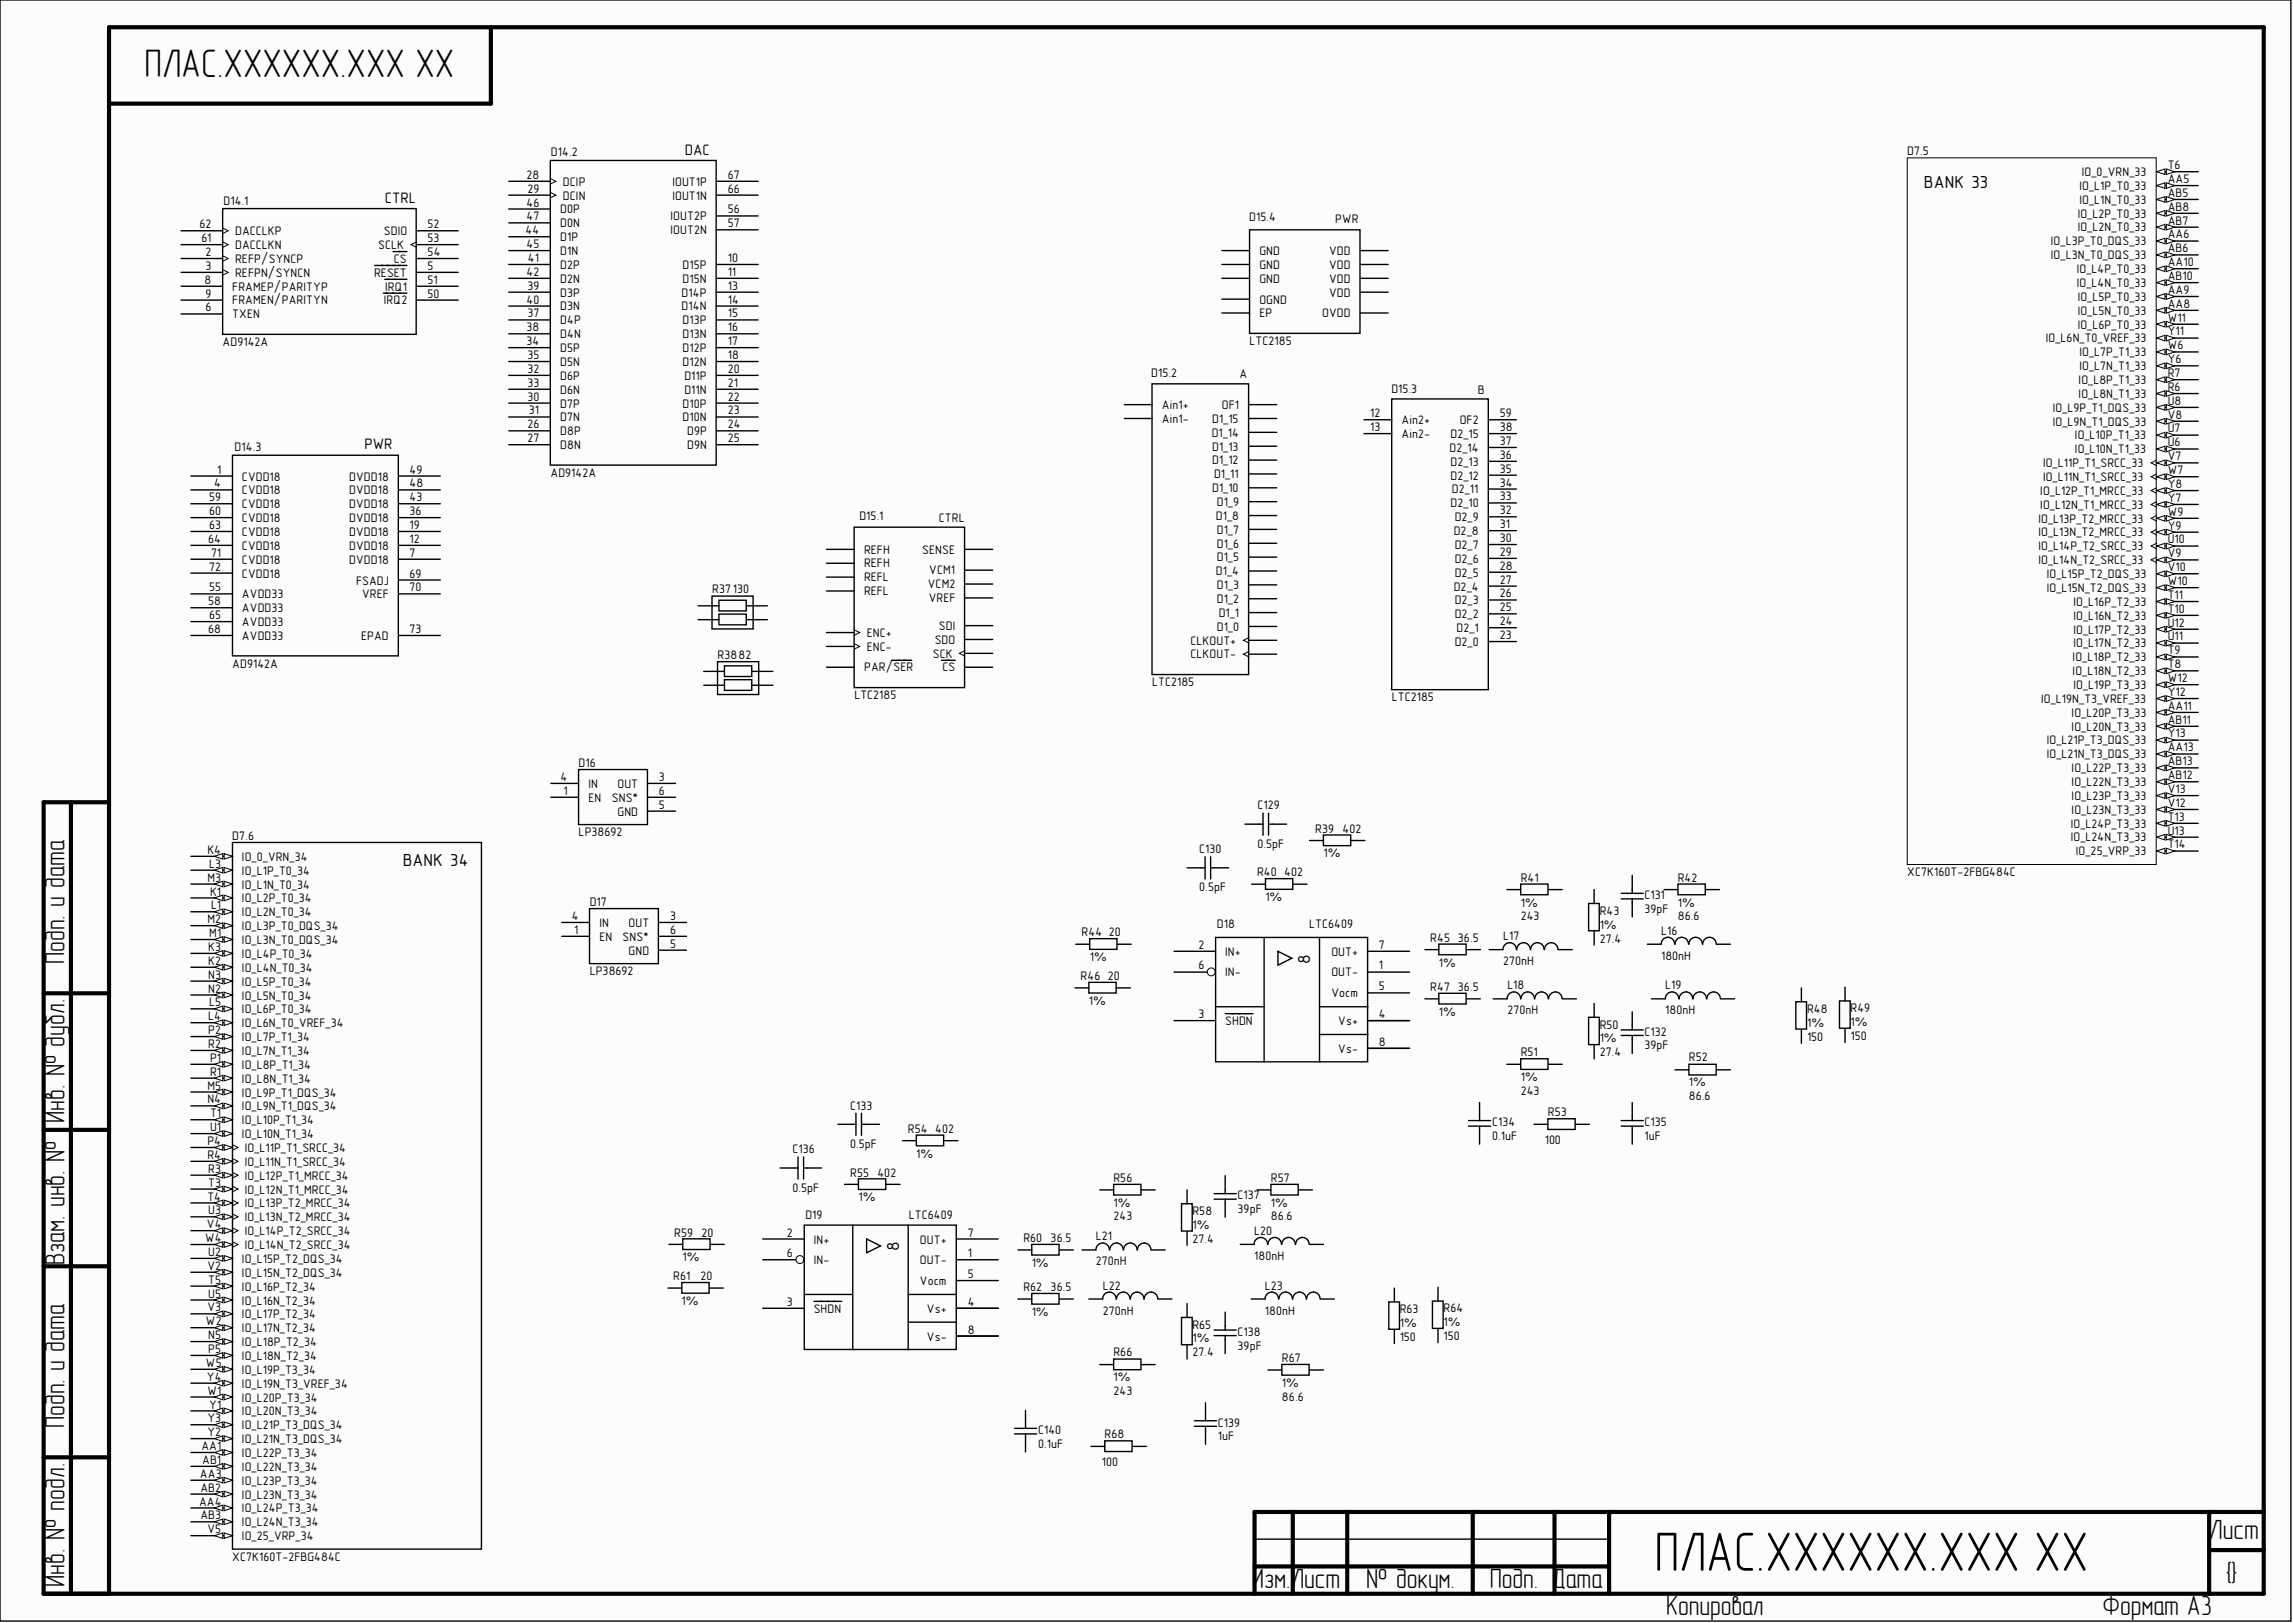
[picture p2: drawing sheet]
<svg xmlns="http://www.w3.org/2000/svg" width="420mm" height="297mm" viewBox="0 0 420 297" stroke-linecap="round" stroke-linejoin="round" font-family="sans-serif">
<defs><g id="words">
<text font-size="10.1" x="302.9" y="287.5">ПЛАС.ХХХХХХ.ХХХ ХХ</text>
<text font-size="7.3" x="26.5" y="14">ПЛАС.ХХХХХХ.ХХХ ХХ</text>
<g font-size="5.1">
<text x="11.8" y="176.4" transform="rotate(-90 11.8 176.4)">Подп. и дата</text>
<text x="11.8" y="205.5" transform="rotate(-90 11.8 205.5)">Инв. № дубл.</text>
<text x="11.8" y="231.6" transform="rotate(-90 11.8 231.6)">Взам. инв. №</text>
<text x="11.8" y="261.3" transform="rotate(-90 11.8 261.3)">Подп. и дата</text>
<text x="404.5" y="281.6">Лист</text>
<text x="11.8" y="290.4" transform="rotate(-90 11.8 290.4)">Инв. № подл.</text>
<text x="229.2" y="290.6">Изм.Лист</text>
<text x="250.1" y="290.6">№ докум.</text>
<text x="272.8" y="290.6">Подп. Дата</text>
<text x="407.4" y="289.6">{}</text>
<text x="305" y="295.6">Копировал</text>
<text x="384.9" y="295.6">Формат А3</text>
</g>
<g font-size="3.2">
<text x="352.2" y="34.3">BANK 33</text>
<text x="73.7" y="158.6">BANK 34</text>
<text x="239.9" y="176.4" transform="rotate(-90 239.9 176.4)">8</text>
<text x="164.6" y="229" transform="rotate(-90 164.6 229)">8</text>
</g>
<g font-size="2.8">
<text x="125.4" y="28.3">DAC</text>
<text x="70.4" y="37.1">CTRL</text>
<text x="66.7" y="82.2">PWR</text>
</g>
<g font-size="2.3">
<text x="100.9" y="28.5">D14.2</text>
<text x="349.2" y="28.4">D7.5</text>
<text x="96.4" y="32.7">28</text>
<text x="96.6" y="35.3">29</text>
<text x="103.1" y="34">DCIP</text>
<text x="123.1" y="34">IOUT1P</text>
<text x="133.2" y="35.3">66</text>
<text x="133.2" y="32.7">67</text>
<text x="380.7" y="34.8">IO_L1P_T0_33</text>
<text x="381.1" y="32.2">IO_0_VRN_33</text>
<text x="396.9" y="33.5">AA5</text>
<text x="396.9" y="30.9">T6</text>
<text x="36.5" y="41.8">62</text>
<text x="40.9" y="37.5">D14.1</text>
<text x="78.3" y="41.8">52</text>
<text x="96.4" y="37.8">46</text>
<text x="96.4" y="40.3">47</text>
<text x="102.6" y="39.1">D0P</text>
<text x="102.6" y="41.6">D0N</text>
<text x="103.1" y="36.5">DCIN</text>
<text x="122.8" y="40.3">IOUT2P</text>
<text x="123.1" y="36.5">IOUT1N</text>
<text x="133.2" y="39.1">56</text>
<text x="133.2" y="41.6">57</text>
<text x="228.7" y="40.5">D15.4</text>
<text x="244.4" y="40.8">PWR</text>
<text x="380.4" y="39.8">IO_L2P_T0_33</text>
<text x="380.7" y="37.3">IO_L1N_T0_33</text>
<text x="396.9" y="41.1">AB7</text>
<text x="396.9" y="38.6">AB8</text>
<text x="396.9" y="36">AB5</text>
<text x="36.9" y="44.3">61</text>
<text x="37.6" y="46.8">2</text>
<text x="43" y="45.6">DACCLKN</text>
<text x="43" y="43">DACCLKP</text>
<text x="69.2" y="45.6">SCLK</text>
<text x="70.3" y="43">SDIO</text>
<text x="78.3" y="44.3">53</text>
<text x="78.3" y="46.8">54</text>
<text x="96.2" y="42.9">44</text>
<text x="96.4" y="45.4">45</text>
<text x="96.6" y="47.9">41</text>
<text x="102.6" y="44.1">D1P</text>
<text x="102.6" y="46.7">D1N</text>
<text x="122.8" y="42.9">IOUT2N</text>
<text x="133.2" y="47.9">10</text>
<text x="230.6" y="46.7">GND</text>
<text x="243.3" y="46.7">VDD</text>
<text x="375.5" y="47.4">IO_L3N_T0_DQS_33</text>
<text x="375.5" y="44.9">IO_L3P_T0_DQS_33</text>
<text x="380.4" y="42.4">IO_L2N_T0_33</text>
<text x="396.9" y="46.2">AB6</text>
<text x="396.9" y="43.6">AA6</text>
<text x="37.5" y="51.9">8</text>
<text x="37.6" y="49.4">3</text>
<text x="42.5" y="53.2">FRAMEP/PARITYP</text>
<text x="43" y="48.1">REFP/SYNCP</text>
<text x="43" y="50.7">REFPN/SYNCN</text>
<text x="68.5" y="50.7">RESET</text>
<text x="70.5" y="53.2">IRQ1</text>
<text x="72.1" y="48.1">CS</text>
<text x="78.3" y="49.4">5</text>
<text x="78.3" y="51.9">51</text>
<text x="96.4" y="50.5">42</text>
<text x="96.6" y="53">39</text>
<text x="102.6" y="49.2">D2P</text>
<text x="102.6" y="51.8">D2N</text>
<text x="125" y="49.2">D15P</text>
<text x="125" y="51.8">D15N</text>
<text x="133.2" y="50.5">11</text>
<text x="133.2" y="53">13</text>
<text x="230.6" y="49.2">GND</text>
<text x="230.6" y="51.8">GND</text>
<text x="243.3" y="49.2">VDD</text>
<text x="243.3" y="51.8">VDD</text>
<text x="380.2" y="52.5">IO_L4N_T0_33</text>
<text x="380.2" y="50">IO_L4P_T0_33</text>
<text x="396.9" y="53.8">AA9</text>
<text x="396.9" y="51.2">AB10</text>
<text x="396.9" y="48.7">AA10</text>
<text x="37.6" y="57">6</text>
<text x="37.6" y="54.5">9</text>
<text x="42.5" y="58.3">TXEN</text>
<text x="42.5" y="55.7">FRAMEN/PARITYN</text>
<text x="70.3" y="55.7">IRQ2</text>
<text x="78.3" y="54.5">50</text>
<text x="96.4" y="55.6">40</text>
<text x="96.6" y="58.1">37</text>
<text x="102.6" y="59.4">D4P</text>
<text x="102.6" y="54.3">D3P</text>
<text x="102.6" y="56.8">D3N</text>
<text x="124.8" y="54.3">D14P</text>
<text x="124.8" y="56.8">D14N</text>
<text x="125" y="59.4">D13P</text>
<text x="133.2" y="55.6">14</text>
<text x="133.2" y="58.1">15</text>
<text x="230.6" y="55.6">OGND</text>
<text x="230.6" y="58.1">EP</text>
<text x="242.1" y="58.1">OVDD</text>
<text x="243.3" y="54.3">VDD</text>
<text x="380.4" y="57.6">IO_L5N_T0_33</text>
<text x="380.4" y="55">IO_L5P_T0_33</text>
<text x="396.9" y="58.9">W11</text>
<text x="396.9" y="56.3">AA8</text>
<text x="40.8" y="63.3">AD9142A</text>
<text x="96.4" y="63.2">34</text>
<text x="96.4" y="60.6">38</text>
<text x="96.6" y="65.7">35</text>
<text x="102.6" y="64.4">D5P</text>
<text x="102.6" y="61.9">D4N</text>
<text x="125" y="61.9">D13N</text>
<text x="125" y="64.4">D12P</text>
<text x="133.2" y="60.6">16</text>
<text x="133.2" y="63.2">17</text>
<text x="133.2" y="65.7">18</text>
<text x="228.8" y="63.2">LTC2185</text>
<text x="374.5" y="62.7">IO_L6N_T0_VREF_33</text>
<text x="380.4" y="60.1">IO_L6P_T0_33</text>
<text x="380.7" y="65.2">IO_L7P_T1_33</text>
<text x="396.9" y="63.9">W6</text>
<text x="396.9" y="61.4">Y11</text>
<text x="96.6" y="68.2">32</text>
<text x="96.6" y="70.8">33</text>
<text x="102.6" y="69.5">D6P</text>
<text x="102.6" y="67">D5N</text>
<text x="125" y="67">D12N</text>
<text x="125.3" y="69.5">D11P</text>
<text x="133.2" y="68.2">20</text>
<text x="133.2" y="70.8">21</text>
<text x="210.8" y="68.9">D15.2</text>
<text x="226.9" y="69.3">A</text>
<text x="254.7" y="71.9">D15.3</text>
<text x="380.6" y="70.3">IO_L8P_T1_33</text>
<text x="380.7" y="67.7">IO_L7N_T1_33</text>
<text x="396.9" y="71.5">R6</text>
<text x="396.9" y="69">R7</text>
<text x="396.9" y="66.5">Y6</text>
<text x="96.6" y="73.3">30</text>
<text x="96.8" y="75.9">31</text>
<text x="102.6" y="74.6">D7P</text>
<text x="102.6" y="77.1">D7N</text>
<text x="102.6" y="72">D6N</text>
<text x="125" y="74.6">D10P</text>
<text x="125" y="77.1">D10N</text>
<text x="125.3" y="72">D11N</text>
<text x="133.2" y="73.3">22</text>
<text x="133.2" y="75.9">23</text>
<text x="212.7" y="74.8">Ain1+</text>
<text x="212.7" y="77.4">Ain1-</text>
<text x="221.9" y="77.4">D1_15</text>
<text x="223.7" y="74.8">OF1</text>
<text x="250.9" y="76.4">12</text>
<text x="256.6" y="77.6">Ain2+</text>
<text x="267.3" y="77.6">OF2</text>
<text x="270.6" y="72">B</text>
<text x="274.6" y="76.4">59</text>
<text x="375.8" y="77.9">IO_L9N_T1_DQS_33</text>
<text x="375.8" y="75.3">IO_L9P_T1_DQS_33</text>
<text x="380.6" y="72.8">IO_L8N_T1_33</text>
<text x="396.9" y="76.6">V8</text>
<text x="396.9" y="74.1">U8</text>
<text x="43" y="82.5">D14.3</text>
<text x="96.6" y="78.4">26</text>
<text x="96.6" y="80.9">27</text>
<text x="102.6" y="79.7">D8P</text>
<text x="102.6" y="82.2">D8N</text>
<text x="125.8" y="79.7">D9P</text>
<text x="125.8" y="82.2">D9N</text>
<text x="133.2" y="78.4">24</text>
<text x="133.2" y="80.9">25</text>
<text x="221.9" y="79.9">D1_14</text>
<text x="221.9" y="82.5">D1_13</text>
<text x="250.9" y="78.9">13</text>
<text x="256.6" y="80.2">Ain2-</text>
<text x="265.4" y="82.7">D2_14</text>
<text x="265.6" y="80.2">D2_15</text>
<text x="274.6" y="84">36</text>
<text x="274.6" y="81.4">37</text>
<text x="274.6" y="78.9">38</text>
<text x="379.9" y="83">IO_L10N_T1_33</text>
<text x="379.9" y="80.4">IO_L10P_T1_33</text>
<text x="396.9" y="81.7">U6</text>
<text x="396.9" y="79.2">U7</text>
<text x="39.2" y="89.2">4</text>
<text x="39.7" y="86.7">1</text>
<text x="44.3" y="87.9">CVDD18</text>
<text x="63.9" y="87.9">DVDD18</text>
<text x="75" y="89.2">48</text>
<text x="75" y="86.7">49</text>
<text x="100.8" y="87.3">AD9142A</text>
<text x="221.9" y="85">D1_12</text>
<text x="222.3" y="87.5">D1_11</text>
<text x="265.6" y="87.8">D2_12</text>
<text x="265.6" y="85.2">D2_13</text>
<text x="274.6" y="89">34</text>
<text x="274.6" y="86.5">35</text>
<text x="374" y="88">IO_L11N_T1_SRCC_33</text>
<text x="374" y="85.5">IO_L11P_T1_SRCC_33</text>
<text x="396.9" y="89.3">Y8</text>
<text x="396.9" y="86.8">W7</text>
<text x="396.9" y="84.2">V7</text>
<text x="38.3" y="91.8">59</text>
<text x="38.3" y="94.3">60</text>
<text x="44.3" y="90.5">CVDD18</text>
<text x="44.3" y="93">CVDD18</text>
<text x="44.3" y="95.6">CVDD18</text>
<text x="63.9" y="95.6">DVDD18</text>
<text x="63.9" y="93">DVDD18</text>
<text x="63.9" y="90.5">DVDD18</text>
<text x="75" y="94.3">36</text>
<text x="75" y="91.8">43</text>
<text x="157.3" y="95.1">D15.1</text>
<text x="171.9" y="95.5">CTRL</text>
<text x="221.9" y="90.1">D1_10</text>
<text x="222.6" y="95.1">D1_8</text>
<text x="222.8" y="92.6">D1_9</text>
<text x="265.6" y="92.9">D2_10</text>
<text x="265.8" y="90.3">D2_11</text>
<text x="266.3" y="95.4">D2_9</text>
<text x="274.6" y="94.1">32</text>
<text x="274.6" y="91.6">33</text>
<text x="373.2" y="95.6">IO_L13P_T2_MRCC_33</text>
<text x="373.5" y="93.1">IO_L12N_T1_MRCC_33</text>
<text x="373.5" y="90.6">IO_L12P_T1_MRCC_33</text>
<text x="396.9" y="94.4">W9</text>
<text x="396.9" y="91.8">Y7</text>
<text x="38.1" y="99.4">64</text>
<text x="38.3" y="96.8">63</text>
<text x="38.6" y="101.9">71</text>
<text x="44.3" y="98.1">CVDD18</text>
<text x="44.3" y="100.6">CVDD18</text>
<text x="63.9" y="100.6">DVDD18</text>
<text x="63.9" y="98.1">DVDD18</text>
<text x="75" y="101.9">7</text>
<text x="75" y="99.4">12</text>
<text x="75" y="96.8">19</text>
<text x="158.2" y="101.3">REFH</text>
<text x="168.8" y="101.3">SENSE</text>
<text x="222.8" y="100.2">D1_6</text>
<text x="222.8" y="97.7">D1_7</text>
<text x="266.2" y="97.9">D2_8</text>
<text x="266.3" y="100.5">D2_7</text>
<text x="274.6" y="101.7">29</text>
<text x="274.6" y="99.2">30</text>
<text x="274.6" y="96.7">31</text>
<text x="373.2" y="100.7">IO_L14P_T2_SRCC_33</text>
<text x="373.2" y="98.2">IO_L13N_T2_MRCC_33</text>
<text x="396.9" y="102">V9</text>
<text x="396.9" y="99.5">U10</text>
<text x="396.9" y="96.9">Y9</text>
<text x="38.3" y="104.4">72</text>
<text x="44.3" y="103.2">CVDD18</text>
<text x="44.3" y="105.7">CVDD18</text>
<text x="63.9" y="103.2">DVDD18</text>
<text x="65.2" y="107">FSADJ</text>
<text x="75" y="105.7">69</text>
<text x="158.2" y="106.4">REFL</text>
<text x="158.2" y="103.9">REFH</text>
<text x="169.9" y="107.7">VCM2</text>
<text x="170.1" y="105.1">VCM1</text>
<text x="222.6" y="105.3">D1_4</text>
<text x="222.8" y="107.8">D1_3</text>
<text x="222.8" y="102.8">D1_5</text>
<text x="266.3" y="105.5">D2_5</text>
<text x="266.3" y="103">D2_6</text>
<text x="274.6" y="106.8">27</text>
<text x="274.6" y="104.3">28</text>
<text x="373.2" y="103.3">IO_L14N_T2_SRCC_33</text>
<text x="374.7" y="105.8">IO_L15P_T2_DQS_33</text>
<text x="396.9" y="107.1">W10</text>
<text x="396.9" y="104.5">V10</text>
<text x="38.1" y="110.8">58</text>
<text x="38.3" y="108.2">55</text>
<text x="38.3" y="113.3">65</text>
<text x="44.3" y="109.5">AVDD33</text>
<text x="44.3" y="112.1">AVDD33</text>
<text x="66.3" y="109.5">VREF</text>
<text x="75" y="108.2">70</text>
<text x="130.4" y="108.6">R37130</text>
<text x="158.2" y="108.9">REFL</text>
<text x="170" y="110.2">VREF</text>
<text x="222.8" y="110.4">D1_2</text>
<text x="223.1" y="112.9">D1_1</text>
<text x="266.2" y="108.1">D2_4</text>
<text x="266.3" y="113.2">D2_2</text>
<text x="266.3" y="110.6">D2_3</text>
<text x="274.6" y="111.9">25</text>
<text x="274.6" y="109.3">26</text>
<text x="374.7" y="108.3">IO_L15N_T2_DQS_33</text>
<text x="379.6" y="113.4">IO_L16N_T2_33</text>
<text x="379.6" y="110.9">IO_L16P_T2_33</text>
<text x="396.9" y="112.1">T10</text>
<text x="396.9" y="109.6">T11</text>
<text x="38.1" y="115.9">68</text>
<text x="44.3" y="114.6">AVDD33</text>
<text x="44.3" y="117.1">AVDD33</text>
<text x="66.1" y="117.1">EPAD</text>
<text x="75" y="115.9">73</text>
<text x="158.7" y="116.5">ENC+</text>
<text x="158.7" y="119.1">ENC-</text>
<text x="171.1" y="117.8">SDO</text>
<text x="171.9" y="115.3">SDI</text>
<text x="218" y="118">CLKOUT+</text>
<text x="222.8" y="115.4">D1_0</text>
<text x="266.3" y="118.2">D2_0</text>
<text x="266.7" y="115.7">D2_1</text>
<text x="274.6" y="117">23</text>
<text x="274.6" y="114.4">24</text>
<text x="379.6" y="118.5">IO_L17N_T2_33</text>
<text x="379.6" y="115.9">IO_L17P_T2_33</text>
<text x="396.9" y="119.8">T9</text>
<text x="396.9" y="117.2">U11</text>
<text x="396.9" y="114.7">U12</text>
<text x="42.5" y="122.2">AD9142A</text>
<text x="131.4" y="120.6">R3882</text>
<text x="158.2" y="122.9">PAR/SER</text>
<text x="170.8" y="120.3">SCK</text>
<text x="172.6" y="122.9">CS</text>
<text x="210.9" y="125.6">LTC2185</text>
<text x="218" y="120.5">CLKOUT-</text>
<text x="379.5" y="123.6">IO_L18N_T2_33</text>
<text x="379.5" y="121">IO_L18P_T2_33</text>
<text x="396.9" y="124.8">W12</text>
<text x="396.9" y="122.3">T8</text>
<text x="156.4" y="128">LTC2185</text>
<text x="254.8" y="128.4">LTC2185</text>
<text x="373.7" y="128.6">IO_L19N_T3_VREF_33</text>
<text x="379.3" y="131.2">IO_L20P_T3_33</text>
<text x="379.6" y="126.1">IO_L19P_T3_33</text>
<text x="396.9" y="129.9">AA11</text>
<text x="396.9" y="127.4">Y12</text>
<text x="374.7" y="136.2">IO_L21P_T3_DQS_33</text>
<text x="379.3" y="133.7">IO_L20N_T3_33</text>
<text x="396.9" y="137.5">AA13</text>
<text x="396.9" y="135">Y13</text>
<text x="396.9" y="132.4">AB11</text>
<text x="102.6" y="142.9">4</text>
<text x="105.9" y="140.4">D16</text>
<text x="120.7" y="142.9">3</text>
<text x="374.7" y="138.8">IO_L21N_T3_DQS_33</text>
<text x="379.3" y="143.9">IO_L22N_T3_33</text>
<text x="379.3" y="141.3">IO_L22P_T3_33</text>
<text x="396.9" y="142.6">AB12</text>
<text x="396.9" y="140">AB13</text>
<text x="103.1" y="145.5">1</text>
<text x="107.7" y="144.2">IN</text>
<text x="107.7" y="146.7">EN</text>
<text x="112" y="146.7">SNS*</text>
<text x="113" y="149.3">GND</text>
<text x="113" y="144.2">OUT</text>
<text x="120.7" y="148">5</text>
<text x="120.7" y="145.5">6</text>
<text x="230.2" y="148.1">C129</text>
<text x="379.3" y="148.9">IO_L23N_T3_33</text>
<text x="379.3" y="146.4">IO_L23P_T3_33</text>
<text x="396.9" y="147.7">V12</text>
<text x="396.9" y="145.1">V13</text>
<text x="42.5" y="153.8">D7.6</text>
<text x="105.9" y="153.1">LP38692</text>
<text x="230.2" y="155.2">0.5pF</text>
<text x="240.8" y="152.4">R39</text>
<text x="245.8" y="152.4">402</text>
<text x="379.1" y="154">IO_L24N_T3_33</text>
<text x="379.1" y="151.5">IO_L24P_T3_33</text>
<text x="396.9" y="155.3">T14</text>
<text x="396.9" y="152.7">U13</text>
<text x="396.9" y="150.2">T13</text>
<text x="38" y="161.4">M3</text>
<text x="38" y="156.3">K4</text>
<text x="38.3" y="158.8">L3</text>
<text x="44.3" y="160.1">IO_L1P_T0_34</text>
<text x="44.3" y="157.6">IO_0_VRN_34</text>
<text x="219.6" y="156">C130</text>
<text x="230.1" y="160.3">R40</text>
<text x="235.1" y="160.3">402</text>
<text x="242.3" y="156.9">1%</text>
<text x="278.4" y="161.4">R41</text>
<text x="307.2" y="161.4">R42</text>
<text x="349.2" y="160.3">XC7K160T-2FBG484C</text>
<text x="380" y="156.5">IO_25_VRP_33</text>
<text x="38.5" y="163.9">K1</text>
<text x="38.6" y="166.4">L1</text>
<text x="44.3" y="167.7">IO_L2N_T0_34</text>
<text x="44.3" y="165.2">IO_L2P_T0_34</text>
<text x="44.3" y="162.6">IO_L1N_T0_34</text>
<text x="108" y="165.8">D17</text>
<text x="219.6" y="163.1">0.5pF</text>
<text x="231.7" y="164.9">1%</text>
<text x="278.4" y="165.9">1%</text>
<text x="292.9" y="167.5">R43</text>
<text x="301.1" y="167.1">39pF</text>
<text x="301.1" y="164.6">C131</text>
<text x="307.2" y="165.9">1%</text>
<text x="38" y="169">M2</text>
<text x="38.3" y="171.5">M1</text>
<text x="44.3" y="172.8">IO_L3N_T0_DQS_34</text>
<text x="44.3" y="170.2">IO_L3P_T0_DQS_34</text>
<text x="104.7" y="168.4">4</text>
<text x="105.1" y="170.9">1</text>
<text x="109.7" y="169.7">IN</text>
<text x="109.7" y="172.2">EN</text>
<text x="114" y="172.2">SNS*</text>
<text x="115.1" y="169.7">OUT</text>
<text x="122.7" y="173.5">5</text>
<text x="122.7" y="170.9">6</text>
<text x="122.7" y="168.4">3</text>
<text x="198" y="171.3">R44</text>
<text x="203" y="171.3">20</text>
<text x="219.4" y="173.6">2</text>
<text x="222.8" y="169.9">D18</text>
<text x="239.7" y="169.9">LTC6409</text>
<text x="252.5" y="173.6">7</text>
<text x="261.8" y="172.4">R45</text>
<text x="266.9" y="172.4">36.5</text>
<text x="275.2" y="172.1">L17</text>
<text x="278.4" y="168.5">243</text>
<text x="292.9" y="170">1%</text>
<text x="292.9" y="172.5">27.4</text>
<text x="304.1" y="171.1">L16</text>
<text x="307.2" y="168.5">86.6</text>
<text x="38.1" y="179.1">N3</text>
<text x="38.1" y="176.6">K2</text>
<text x="38.1" y="174">K3</text>
<text x="44.3" y="177.9">IO_L4N_T0_34</text>
<text x="44.3" y="175.3">IO_L4P_T0_34</text>
<text x="108" y="178.5">LP38692</text>
<text x="115.1" y="174.7">GND</text>
<text x="197.8" y="179.3">R46</text>
<text x="199.5" y="175.9">1%</text>
<text x="202.8" y="179.3">20</text>
<text x="219.4" y="177.4">6</text>
<text x="224.3" y="174.9">IN+</text>
<text x="224.3" y="178.7">IN-</text>
<text x="243.8" y="178.7">OUT-</text>
<text x="243.8" y="174.9">OUT+</text>
<text x="252.5" y="177.4">1</text>
<text x="263.5" y="176.9">1%</text>
<text x="275.2" y="176.7">270nH</text>
<text x="304.1" y="175.7">180nH</text>
<text x="38.1" y="181.7">N2</text>
<text x="38.3" y="184.2">L5</text>
<text x="44.3" y="185.5">IO_L6P_T0_34</text>
<text x="44.3" y="182.9">IO_L5N_T0_34</text>
<text x="44.3" y="180.4">IO_L5P_T0_34</text>
<text x="199.4" y="183.9">1%</text>
<text x="243.8" y="182.5">Vocm</text>
<text x="252.5" y="181.2">5</text>
<text x="261.8" y="181.3">R47</text>
<text x="263.5" y="185.9">1%</text>
<text x="266.9" y="181.3">36.5</text>
<text x="276" y="185.6">270nH</text>
<text x="276" y="181.1">L18</text>
<text x="304.9" y="185.6">180nH</text>
<text x="304.9" y="181.1">L19</text>
<text x="330.8" y="185.4">R48</text>
<text x="338.8" y="185.2">R49</text>
<text x="38.1" y="191.8">R2</text>
<text x="38.1" y="189.3">P2</text>
<text x="38.1" y="186.7">L4</text>
<text x="44.3" y="190.5">IO_L7P_T1_34</text>
<text x="44.3" y="188">IO_L6N_T0_VREF_34</text>
<text x="219.4" y="186.3">3</text>
<text x="224.3" y="187.6">SHDN</text>
<text x="245" y="187.6">Vs+</text>
<text x="252.5" y="186.3">4</text>
<text x="252.5" y="191.4">8</text>
<text x="292.9" y="190.8">1%</text>
<text x="292.9" y="188.3">R50</text>
<text x="301.1" y="189.5">C132</text>
<text x="330.8" y="187.9">1%</text>
<text x="330.8" y="190.5">150</text>
<text x="338.8" y="187.8">1%</text>
<text x="338.8" y="190.3">150</text>
<text x="38.5" y="196.9">R1</text>
<text x="38.5" y="194.3">P1</text>
<text x="44.3" y="195.6">IO_L8P_T1_34</text>
<text x="44.3" y="193.1">IO_L7N_T1_34</text>
<text x="245" y="192.7">Vs-</text>
<text x="278.4" y="197.9">1%</text>
<text x="278.4" y="193.3">R51</text>
<text x="292.9" y="193.3">27.4</text>
<text x="301.1" y="192.1">39pF</text>
<text x="309.2" y="194.3">R52</text>
<text x="38" y="202">N4</text>
<text x="38" y="199.4">M5</text>
<text x="44.3" y="203.2">IO_L9N_T1_DQS_34</text>
<text x="44.3" y="200.7">IO_L9P_T1_DQS_34</text>
<text x="44.3" y="198.2">IO_L8N_T1_34</text>
<text x="155.7" y="203.1">C133</text>
<text x="278.4" y="200.4">243</text>
<text x="309.2" y="198.8">1%</text>
<text x="309.2" y="201.4">86.6</text>
<text x="38" y="209.6">P4</text>
<text x="38.5" y="207">U1</text>
<text x="38.5" y="204.5">T1</text>
<text x="44.3" y="208.3">IO_L10N_T1_34</text>
<text x="44.3" y="205.8">IO_L10P_T1_34</text>
<text x="166.2" y="207.3">R54</text>
<text x="171.2" y="207.3">402</text>
<text x="273.2" y="208.6">0.1uF</text>
<text x="273.2" y="206.1">C134</text>
<text x="282.8" y="209.3">100</text>
<text x="283.4" y="204.3">R53</text>
<text x="301.1" y="208.6">1uF</text>
<text x="301.1" y="206.1">C135</text>
<text x="38" y="212.1">R4</text>
<text x="38.1" y="214.6">R3</text>
<text x="44.8" y="215.9">IO_L12P_T1_MRCC_34</text>
<text x="44.8" y="213.4">IO_L11N_T1_SRCC_34</text>
<text x="44.8" y="210.8">IO_L11P_T1_SRCC_34</text>
<text x="145.1" y="211">C136</text>
<text x="155.7" y="210.2">0.5pF</text>
<text x="155.7" y="215.3">R55</text>
<text x="160.6" y="215.3">402</text>
<text x="167.7" y="211.9">1%</text>
<text x="38" y="219.7">T4</text>
<text x="38.1" y="217.2">T3</text>
<text x="44.8" y="221">IO_L13P_T2_MRCC_34</text>
<text x="44.8" y="218.5">IO_L12N_T1_MRCC_34</text>
<text x="145.1" y="218.1">0.5pF</text>
<text x="157.2" y="219.8">1%</text>
<text x="203.8" y="220.8">1%</text>
<text x="203.8" y="216.3">R56</text>
<text x="226.6" y="219.5">C137</text>
<text x="232.7" y="220.8">1%</text>
<text x="232.7" y="216.3">R57</text>
<text x="37.5" y="227.3">W4</text>
<text x="37.9" y="224.8">V4</text>
<text x="38.1" y="222.3">U3</text>
<text x="44.8" y="226.1">IO_L14P_T2_SRCC_34</text>
<text x="44.8" y="223.5">IO_L13N_T2_MRCC_34</text>
<text x="123.4" y="226.3">R59</text>
<text x="128.4" y="226.3">20</text>
<text x="144.1" y="226.3">2</text>
<text x="147.5" y="223.1">D19</text>
<text x="149" y="227.6">IN+</text>
<text x="166.4" y="223.1">LTC6409</text>
<text x="168.4" y="227.6">OUT+</text>
<text x="177.2" y="226.3">7</text>
<text x="187.4" y="227.2">R60</text>
<text x="192.3" y="227.2">36.5</text>
<text x="200.6" y="227">L21</text>
<text x="203.8" y="223.4">243</text>
<text x="218.3" y="224.9">1%</text>
<text x="218.3" y="227.4">27.4</text>
<text x="218.3" y="222.3">R58</text>
<text x="226.6" y="222">39pF</text>
<text x="229.6" y="226">L20</text>
<text x="232.7" y="223.4">86.6</text>
<text x="38" y="232.4">V2</text>
<text x="38.1" y="229.9">U2</text>
<text x="44.3" y="233.7">IO_L15N_T2_DQS_34</text>
<text x="44.3" y="231.1">IO_L15P_T2_DQS_34</text>
<text x="44.8" y="228.6">IO_L14N_T2_SRCC_34</text>
<text x="125" y="230.8">1%</text>
<text x="144.1" y="230.1">6</text>
<text x="149" y="231.4">IN-</text>
<text x="168.4" y="231.4">OUT-</text>
<text x="177.2" y="230.1">1</text>
<text x="177.2" y="233.9">5</text>
<text x="188.9" y="231.8">1%</text>
<text x="200.6" y="231.6">270nH</text>
<text x="229.6" y="230.5">180nH</text>
<text x="38.1" y="237.5">U5</text>
<text x="38.1" y="234.9">T5</text>
<text x="44.3" y="238.8">IO_L16N_T2_34</text>
<text x="44.3" y="236.2">IO_L16P_T2_34</text>
<text x="123.3" y="234.3">R61</text>
<text x="124.8" y="238.8">1%</text>
<text x="128.3" y="234.3">20</text>
<text x="144.1" y="239">3</text>
<text x="168.4" y="235.2">Vocm</text>
<text x="177.2" y="239">4</text>
<text x="187.4" y="236.3">R62</text>
<text x="192.3" y="236.3">36.5</text>
<text x="201.9" y="236">L22</text>
<text x="231.6" y="236">L23</text>
<text x="37.7" y="242.6">W2</text>
<text x="38" y="240">V3</text>
<text x="38.1" y="245.1">N5</text>
<text x="44.3" y="243.8">IO_L17N_T2_34</text>
<text x="44.3" y="241.3">IO_L17P_T2_34</text>
<text x="149" y="240.3">SHDN</text>
<text x="169.7" y="240.3">Vs+</text>
<text x="169.7" y="245.3">Vs-</text>
<text x="177.2" y="244.1">8</text>
<text x="188.9" y="240.9">1%</text>
<text x="201.9" y="240.6">270nH</text>
<text x="218.3" y="245.7">1%</text>
<text x="218.3" y="243.1">R65</text>
<text x="226.6" y="244.5">C138</text>
<text x="231.6" y="240.6">180nH</text>
<text x="256.3" y="242.9">1%</text>
<text x="256.3" y="245.4">150</text>
<text x="256.3" y="240.4">R63</text>
<text x="264.3" y="242.7">1%</text>
<text x="264.3" y="245.3">150</text>
<text x="264.3" y="240.2">R64</text>
<text x="37.7" y="250.2">W5</text>
<text x="38.1" y="247.6">P5</text>
<text x="44.3" y="251.4">IO_L19P_T3_34</text>
<text x="44.3" y="248.9">IO_L18N_T2_34</text>
<text x="44.3" y="246.4">IO_L18P_T2_34</text>
<text x="203.8" y="248.2">R66</text>
<text x="218.3" y="248.2">27.4</text>
<text x="226.6" y="247">39pF</text>
<text x="234.7" y="249.2">R67</text>
<text x="37.9" y="252.7">Y4</text>
<text x="38" y="255.2">W1</text>
<text x="38.3" y="257.8">Y1</text>
<text x="44.3" y="256.5">IO_L20P_T3_34</text>
<text x="44.3" y="254">IO_L19N_T3_VREF_34</text>
<text x="203.8" y="252.8">1%</text>
<text x="203.8" y="255.3">243</text>
<text x="234.7" y="253.8">1%</text>
<text x="234.7" y="256.3">86.6</text>
<text x="38" y="262.9">Y2</text>
<text x="38" y="260.3">Y3</text>
<text x="44.3" y="261.6">IO_L21P_T3_DQS_34</text>
<text x="44.3" y="259.1">IO_L20N_T3_34</text>
<text x="190.1" y="262.4">C140</text>
<text x="202.2" y="263.2">R68</text>
<text x="223" y="263.6">1uF</text>
<text x="223" y="261.1">C139</text>
<text x="36.9" y="265.4">AA1</text>
<text x="37" y="267.9">AB1</text>
<text x="44.3" y="269.2">IO_L22N_T3_34</text>
<text x="44.3" y="266.7">IO_L22P_T3_34</text>
<text x="44.3" y="264.1">IO_L21N_T3_DQS_34</text>
<text x="190.1" y="265">0.1uF</text>
<text x="201.7" y="268.3">100</text>
<text x="36.4" y="275.5">AA4</text>
<text x="36.6" y="270.5">AA3</text>
<text x="36.7" y="273">AB2</text>
<text x="44.3" y="274.3">IO_L23N_T3_34</text>
<text x="44.3" y="271.7">IO_L23P_T3_34</text>
<text x="36.7" y="278.1">AB3</text>
<text x="38" y="280.6">V5</text>
<text x="44.3" y="281.9">IO_25_VRP_34</text>
<text x="44.3" y="279.3">IO_L24N_T3_34</text>
<text x="44.3" y="276.8">IO_L24P_T3_34</text>
<text x="42.5" y="285.7">XC7K160T-2FBG484C</text>
</g>
</g></defs>
<path d="M0 0h419.3v296.6h-419.3z" fill="#fcfcfc"/>
<g fill="none" stroke="#000" stroke-width=".76">
<path d="M89.9 5v14h-69.9M13 146.8v144.9M20 146.8h-12v144.9h406.4v-286.7h-394.4v286.7M8 181.8h12M8 206.8h12M8 231.8h12M8 266.7h12M236.7 276.7v15M246.7 276.7v15M269.6 276.7v15M284.6 276.7v15M294.6 276.7v15"/>
<path d="M404.5 276.7v15M414.4 276.7h-184.7v15M229.7 286.7h64.9M404.5 283.7h9.9"/>
</g>
<g fill="none" stroke="#000" stroke-width=".25">
<path d="M0 0h419.4v296.7h-419.4zM223.7 45.9h5.1M223.7 48.4h5.1M223.7 50.9h5.1M223.7 54.7h5.1M223.7 57.3h5.1M228.8 42.1h20.2v18.9h-20.2zM249.1 45.9h5M249.1 48.4h5M249.1 50.9h5M249.1 57.3h5M249.1 53.5h5"/>
<path d="M205.8 74.1h5.1M205.8 76.6h5.1M210.9 70.2h17.7v53.3h-17.7zM228.7 74.1h5M228.7 76.6h5M228.7 79.1h5M249.7 79.4h5.1M249.7 76.8h5.1M254.8 73h17.7v53.2h-17.7zM272.6 79.4h5M272.6 76.8h5M156.4 96.5h20.2v29.3h-20.2z"/>
<path d="M228.7 99.4h5M228.7 96.9h5M228.7 94.4h5M228.7 91.8h5M228.7 89.3h5M228.7 86.7h5M228.7 84.2h5M228.7 81.7h5M272.6 99.7h5M272.6 97.1h5M272.6 94.6h5M272.6 92h5"/>
<path d="M272.6 89.5h5M272.6 87h5M272.6 84.4h5M272.6 81.9h5M151.3 100.5h5.1M151.3 105.6h5.1M151.3 103.1h5.1M151.3 108.2h5.1M151.3 115.8h5.1M151.3 118.3h5.1M176.7 104.4h5M176.7 100.5h5"/>
<path d="M176.7 106.9h5M176.7 119.6h5M176.7 114.5h5M176.7 117h5M176.7 109.4h5M228.7 119.7h5M228.7 117.2h5M228.7 114.7h5M228.7 112.1h5M228.7 109.6h5M228.7 107h5M228.7 104.5h5"/>
<path d="M228.7 102h5M272.6 117.4h5M272.6 114.9h5M272.6 112.3h5M272.6 109.8h5M272.6 107.3h5M272.6 104.7h5M272.6 102.2h5M151.3 122.1h5.1M163.2 120.8h3.7M172.4 120.8h2.5M176.7 122.1h5"/>
<path d="M394.8 155.8h7.6M229.7 281.7h64.9"/>
</g>
<path d="M349.2 28.9h45.6v129.3h-45.6zM156.4 115.3l1 .5-1 .5M156.4 117.8l1 .5-1 .5M176.7 119.1l-1 .5 1 .5M228.7 119.2l-1 .5 1 .5M228.7 116.7l-1 .5 1 .5" fill="none" stroke="#000" stroke-width=".18"/>
<path d="M394.8 155.8l1.6-.5v1z" fill="#fcfcfc"/>
<path d="M394.8 155.8l1.6-.5v1z" fill="none" stroke="#000" stroke-width=".18"/>
<path d="M396.6 155.3l1.5 .5-1.5 .5z" fill="#fcfcfc"/>
<path d="M396.6 155.3l1.5 .5-1.5 .5z" fill="none" stroke="#000" stroke-width=".18"/>
<path d="M394.8 153.2h7.6" fill="none" stroke="#000" stroke-width=".25"/>
<path d="M394.8 153.2l1.6-.5v1z" fill="#fcfcfc"/>
<path d="M394.8 153.2l1.6-.5v1z" fill="none" stroke="#000" stroke-width=".18"/>
<path d="M396.6 152.7l1.5 .5-1.5 .5z" fill="#fcfcfc"/>
<path d="M396.6 152.7l1.5 .5-1.5 .5z" fill="none" stroke="#000" stroke-width=".18"/>
<path d="M394.8 150.7h7.6" fill="none" stroke="#000" stroke-width=".25"/>
<path d="M394.8 150.7l1.6-.5v1z" fill="#fcfcfc"/>
<path d="M394.8 150.7l1.6-.5v1z" fill="none" stroke="#000" stroke-width=".18"/>
<path d="M396.6 150.2l1.5 .5-1.5 .5z" fill="#fcfcfc"/>
<path d="M396.6 150.2l1.5 .5-1.5 .5z" fill="none" stroke="#000" stroke-width=".18"/>
<path d="M394.8 148.1h7.6" fill="none" stroke="#000" stroke-width=".25"/>
<path d="M394.8 148.1l1.6-.5v1.1z" fill="#fcfcfc"/>
<path d="M394.8 148.1l1.6-.5v1.1z" fill="none" stroke="#000" stroke-width=".18"/>
<path d="M396.6 147.6l1.5 .5-1.5 .6z" fill="#fcfcfc"/>
<path d="M396.6 147.6l1.5 .5-1.5 .6z" fill="none" stroke="#000" stroke-width=".18"/>
<path d="M394.8 145.6h7.6" fill="none" stroke="#000" stroke-width=".25"/>
<path d="M394.8 145.6l1.6-.5v1z" fill="#fcfcfc"/>
<path d="M394.8 145.6l1.6-.5v1z" fill="none" stroke="#000" stroke-width=".18"/>
<path d="M396.6 145.1l1.5 .5-1.5 .5z" fill="#fcfcfc"/>
<path d="M396.6 145.1l1.5 .5-1.5 .5z" fill="none" stroke="#000" stroke-width=".18"/>
<path d="M394.8 143.1h7.6" fill="none" stroke="#000" stroke-width=".25"/>
<path d="M394.8 143.1l1.6-.5v1z" fill="#fcfcfc"/>
<path d="M394.8 143.1l1.6-.5v1z" fill="none" stroke="#000" stroke-width=".18"/>
<path d="M396.6 142.6l1.5 .5-1.5 .5z" fill="#fcfcfc"/>
<path d="M396.6 142.6l1.5 .5-1.5 .5z" fill="none" stroke="#000" stroke-width=".18"/>
<path d="M394.8 140.5h7.6" fill="none" stroke="#000" stroke-width=".25"/>
<path d="M394.8 140.5l1.6-.5v1z" fill="#fcfcfc"/>
<path d="M394.8 140.5l1.6-.5v1z" fill="none" stroke="#000" stroke-width=".18"/>
<path d="M396.6 140l1.5 .5-1.5 .5z" fill="#fcfcfc"/>
<path d="M396.6 140l1.5 .5-1.5 .5z" fill="none" stroke="#000" stroke-width=".18"/>
<path d="M394.8 138h7.6" fill="none" stroke="#000" stroke-width=".25"/>
<path d="M394.8 138l1.6-.5v1z" fill="#fcfcfc"/>
<path d="M394.8 138l1.6-.5v1z" fill="none" stroke="#000" stroke-width=".18"/>
<path d="M396.6 137.5l1.5 .5-1.5 .5z" fill="#fcfcfc"/>
<path d="M396.6 137.5l1.5 .5-1.5 .5z" fill="none" stroke="#000" stroke-width=".18"/>
<path d="M394.8 135.5h7.6" fill="none" stroke="#000" stroke-width=".25"/>
<path d="M394.8 135.5l1.6-.5v1z" fill="#fcfcfc"/>
<path d="M394.8 135.5l1.6-.5v1z" fill="none" stroke="#000" stroke-width=".18"/>
<path d="M396.6 135l1.5 .5-1.5 .5z" fill="#fcfcfc"/>
<path d="M396.6 135l1.5 .5-1.5 .5z" fill="none" stroke="#000" stroke-width=".18"/>
<path d="M394.8 132.9h7.6" fill="none" stroke="#000" stroke-width=".25"/>
<path d="M394.8 132.9l1.6-.5v1z" fill="#fcfcfc"/>
<path d="M394.8 132.9l1.6-.5v1z" fill="none" stroke="#000" stroke-width=".18"/>
<path d="M396.6 132.4l1.5 .5-1.5 .5z" fill="#fcfcfc"/>
<path d="M396.6 132.4l1.5 .5-1.5 .5z" fill="none" stroke="#000" stroke-width=".18"/>
<path d="M394.8 130.4h7.6" fill="none" stroke="#000" stroke-width=".25"/>
<path d="M394.8 130.4l1.6-.5v1z" fill="#fcfcfc"/>
<path d="M394.8 130.4l1.6-.5v1z" fill="none" stroke="#000" stroke-width=".18"/>
<path d="M396.6 129.9l1.5 .5-1.5 .5z" fill="#fcfcfc"/>
<path d="M396.6 129.9l1.5 .5-1.5 .5z" fill="none" stroke="#000" stroke-width=".18"/>
<path d="M394.8 127.8h7.6" fill="none" stroke="#000" stroke-width=".25"/>
<path d="M394.8 127.8l1.6-.5v1.1z" fill="#fcfcfc"/>
<path d="M394.8 127.8l1.6-.5v1.1z" fill="none" stroke="#000" stroke-width=".18"/>
<path d="M396.6 127.3l1.5 .5-1.5 .6z" fill="#fcfcfc"/>
<path d="M396.6 127.3l1.5 .5-1.5 .6z" fill="none" stroke="#000" stroke-width=".18"/>
<path d="M394.8 125.3h7.6" fill="none" stroke="#000" stroke-width=".25"/>
<path d="M394.8 125.3l1.6-.5v1z" fill="#fcfcfc"/>
<path d="M394.8 125.3l1.6-.5v1z" fill="none" stroke="#000" stroke-width=".18"/>
<path d="M396.6 124.8l1.5 .5-1.5 .5z" fill="#fcfcfc"/>
<path d="M396.6 124.8l1.5 .5-1.5 .5z" fill="none" stroke="#000" stroke-width=".18"/>
<path d="M394.8 122.8h7.6" fill="none" stroke="#000" stroke-width=".25"/>
<path d="M394.8 122.8l1.6-.5v1z" fill="#fcfcfc"/>
<path d="M394.8 122.8l1.6-.5v1z" fill="none" stroke="#000" stroke-width=".18"/>
<path d="M396.6 122.3l1.5 .5-1.5 .5z" fill="#fcfcfc"/>
<path d="M396.6 122.3l1.5 .5-1.5 .5z" fill="none" stroke="#000" stroke-width=".18"/>
<path d="M394.8 120.2h7.6" fill="none" stroke="#000" stroke-width=".25"/>
<path d="M394.8 120.2l1.6-.5v1z" fill="#fcfcfc"/>
<path d="M394.8 120.2l1.6-.5v1z" fill="none" stroke="#000" stroke-width=".18"/>
<path d="M396.6 119.7l1.5 .5-1.5 .5z" fill="#fcfcfc"/>
<path d="M396.6 119.7l1.5 .5-1.5 .5z" fill="none" stroke="#000" stroke-width=".18"/>
<path d="M394.8 117.7h7.6" fill="none" stroke="#000" stroke-width=".25"/>
<path d="M394.8 117.7l1.6-.5v1z" fill="#fcfcfc"/>
<path d="M394.8 117.7l1.6-.5v1z" fill="none" stroke="#000" stroke-width=".18"/>
<path d="M396.6 117.2l1.5 .5-1.5 .5z" fill="#fcfcfc"/>
<path d="M396.6 117.2l1.5 .5-1.5 .5z" fill="none" stroke="#000" stroke-width=".18"/>
<path d="M394.8 115.2h7.6" fill="none" stroke="#000" stroke-width=".25"/>
<path d="M394.8 115.2l1.6-.5v1z" fill="#fcfcfc"/>
<path d="M394.8 115.2l1.6-.5v1z" fill="none" stroke="#000" stroke-width=".18"/>
<path d="M396.6 114.7l1.5 .5-1.5 .5z" fill="#fcfcfc"/>
<path d="M396.6 114.7l1.5 .5-1.5 .5z" fill="none" stroke="#000" stroke-width=".18"/>
<path d="M394.8 112.6h7.6" fill="none" stroke="#000" stroke-width=".25"/>
<path d="M394.8 112.6l1.6-.5v1z" fill="#fcfcfc"/>
<path d="M394.8 112.6l1.6-.5v1z" fill="none" stroke="#000" stroke-width=".18"/>
<path d="M396.6 112.1l1.5 .5-1.5 .5z" fill="#fcfcfc"/>
<path d="M396.6 112.1l1.5 .5-1.5 .5z" fill="none" stroke="#000" stroke-width=".18"/>
<path d="M394.8 110.1h7.6" fill="none" stroke="#000" stroke-width=".25"/>
<path d="M394.8 110.1l1.6-.5v1z" fill="#fcfcfc"/>
<path d="M394.8 110.1l1.6-.5v1z" fill="none" stroke="#000" stroke-width=".18"/>
<path d="M396.6 109.6l1.5 .5-1.5 .5z" fill="#fcfcfc"/>
<path d="M396.6 109.6l1.5 .5-1.5 .5z" fill="none" stroke="#000" stroke-width=".18"/>
<path d="M394.8 107.5h7.6" fill="none" stroke="#000" stroke-width=".25"/>
<path d="M394.8 107.5l1.6-.5v1.1z" fill="#fcfcfc"/>
<path d="M394.8 107.5l1.6-.5v1.1z" fill="none" stroke="#000" stroke-width=".18"/>
<path d="M396.6 107l1.5 .5-1.5 .6z" fill="#fcfcfc"/>
<path d="M396.6 107l1.5 .5-1.5 .6z" fill="none" stroke="#000" stroke-width=".18"/>
<path d="M394.8 105h7.6" fill="none" stroke="#000" stroke-width=".25"/>
<path d="M394.8 105l1.6-.5v1z" fill="#fcfcfc"/>
<path d="M394.8 105l1.6-.5v1z" fill="none" stroke="#000" stroke-width=".18"/>
<path d="M396.6 104.5l1.5 .5-1.5 .5z" fill="#fcfcfc"/>
<path d="M394.8 102l-1 .5 1 .5M396.6 104.5l1.5 .5-1.5 .5z" fill="none" stroke="#000" stroke-width=".18"/>
<path d="M394.8 102.5h7.6" fill="none" stroke="#000" stroke-width=".25"/>
<path d="M394.8 102.5l1.6-.5v1z" fill="#fcfcfc"/>
<path d="M394.8 102.5l1.6-.5v1z" fill="none" stroke="#000" stroke-width=".18"/>
<path d="M396.6 102l1.5 .5-1.5 .5z" fill="#fcfcfc"/>
<path d="M394.8 99.4l-1 .5 1 .5M396.6 102l1.5 .5-1.5 .5z" fill="none" stroke="#000" stroke-width=".18"/>
<path d="M394.8 99.9h7.6" fill="none" stroke="#000" stroke-width=".25"/>
<path d="M394.8 99.9l1.6-.5v1z" fill="#fcfcfc"/>
<path d="M394.8 99.9l1.6-.5v1z" fill="none" stroke="#000" stroke-width=".18"/>
<path d="M396.6 99.4l1.5 .5-1.5 .5z" fill="#fcfcfc"/>
<path d="M394.8 96.9l-1 .5 1 .5M396.6 99.4l1.5 .5-1.5 .5z" fill="none" stroke="#000" stroke-width=".18"/>
<path d="M394.8 97.4h7.6" fill="none" stroke="#000" stroke-width=".25"/>
<path d="M394.8 97.4l1.6-.5v1z" fill="#fcfcfc"/>
<path d="M394.8 97.4l1.6-.5v1z" fill="none" stroke="#000" stroke-width=".18"/>
<path d="M396.6 96.9l1.5 .5-1.5 .5z" fill="#fcfcfc"/>
<path d="M394.8 94.4l-1 .5 1 .5M396.6 96.9l1.5 .5-1.5 .5z" fill="none" stroke="#000" stroke-width=".18"/>
<path d="M394.8 94.9h7.6" fill="none" stroke="#000" stroke-width=".25"/>
<path d="M394.8 94.9l1.6-.5v1z" fill="#fcfcfc"/>
<path d="M394.8 94.9l1.6-.5v1z" fill="none" stroke="#000" stroke-width=".18"/>
<path d="M396.6 94.4l1.5 .5-1.5 .5z" fill="#fcfcfc"/>
<path d="M394.8 91.8l-1 .5 1 .5M396.6 94.4l1.5 .5-1.5 .5z" fill="none" stroke="#000" stroke-width=".18"/>
<path d="M394.8 92.3h7.6" fill="none" stroke="#000" stroke-width=".25"/>
<path d="M394.8 92.3l1.6-.5v1z" fill="#fcfcfc"/>
<path d="M394.8 92.3l1.6-.5v1z" fill="none" stroke="#000" stroke-width=".18"/>
<path d="M396.6 91.8l1.5 .5-1.5 .5z" fill="#fcfcfc"/>
<path d="M394.8 89.3l-1 .5 1 .5M396.6 91.8l1.5 .5-1.5 .5z" fill="none" stroke="#000" stroke-width=".18"/>
<path d="M394.8 89.8h7.6" fill="none" stroke="#000" stroke-width=".25"/>
<path d="M394.8 89.8l1.6-.5v1z" fill="#fcfcfc"/>
<path d="M394.8 89.8l1.6-.5v1z" fill="none" stroke="#000" stroke-width=".18"/>
<path d="M396.6 89.3l1.5 .5-1.5 .5z" fill="#fcfcfc"/>
<path d="M394.8 86.7l-1 .6 1 .5M396.6 89.3l1.5 .5-1.5 .5z" fill="none" stroke="#000" stroke-width=".18"/>
<path d="M394.8 87.3h7.6" fill="none" stroke="#000" stroke-width=".25"/>
<path d="M394.8 87.3l1.6-.6v1.1z" fill="#fcfcfc"/>
<path d="M394.8 87.3l1.6-.6v1.1z" fill="none" stroke="#000" stroke-width=".18"/>
<path d="M396.6 86.7l1.5 .6-1.5 .5z" fill="#fcfcfc"/>
<path d="M394.8 84.2l-1 .5 1 .5M396.6 86.7l1.5 .6-1.5 .5z" fill="none" stroke="#000" stroke-width=".18"/>
<path d="M394.8 84.7h7.6" fill="none" stroke="#000" stroke-width=".25"/>
<path d="M394.8 84.7l1.6-.5v1z" fill="#fcfcfc"/>
<path d="M394.8 84.7l1.6-.5v1z" fill="none" stroke="#000" stroke-width=".18"/>
<path d="M396.6 84.2l1.5 .5-1.5 .5z" fill="#fcfcfc"/>
<path d="M396.6 84.2l1.5 .5-1.5 .5z" fill="none" stroke="#000" stroke-width=".18"/>
<path d="M394.8 82.2h7.6" fill="none" stroke="#000" stroke-width=".25"/>
<path d="M394.8 82.2l1.6-.5v1z" fill="#fcfcfc"/>
<path d="M394.8 82.2l1.6-.5v1z" fill="none" stroke="#000" stroke-width=".18"/>
<path d="M396.6 81.7l1.5 .5-1.5 .5z" fill="#fcfcfc"/>
<path d="M396.6 81.7l1.5 .5-1.5 .5z" fill="none" stroke="#000" stroke-width=".18"/>
<path d="M394.8 79.6h7.6" fill="none" stroke="#000" stroke-width=".25"/>
<path d="M394.8 79.6l1.6-.5v1z" fill="#fcfcfc"/>
<path d="M394.8 79.6l1.6-.5v1z" fill="none" stroke="#000" stroke-width=".18"/>
<path d="M396.6 79.1l1.5 .5-1.5 .5z" fill="#fcfcfc"/>
<path d="M396.6 79.1l1.5 .5-1.5 .5z" fill="none" stroke="#000" stroke-width=".18"/>
<path d="M394.8 77.1h7.6" fill="none" stroke="#000" stroke-width=".25"/>
<path d="M394.8 77.1l1.6-.5v1z" fill="#fcfcfc"/>
<path d="M394.8 77.1l1.6-.5v1z" fill="none" stroke="#000" stroke-width=".18"/>
<path d="M396.6 76.6l1.5 .5-1.5 .5z" fill="#fcfcfc"/>
<path d="M396.6 76.6l1.5 .5-1.5 .5z" fill="none" stroke="#000" stroke-width=".18"/>
<path d="M394.8 74.6h7.6" fill="none" stroke="#000" stroke-width=".25"/>
<path d="M394.8 74.6l1.6-.5v1z" fill="#fcfcfc"/>
<path d="M394.8 74.6l1.6-.5v1z" fill="none" stroke="#000" stroke-width=".18"/>
<path d="M396.6 74.1l1.5 .5-1.5 .5z" fill="#fcfcfc"/>
<path d="M396.6 74.1l1.5 .5-1.5 .5z" fill="none" stroke="#000" stroke-width=".18"/>
<path d="M394.8 72h7.6" fill="none" stroke="#000" stroke-width=".25"/>
<path d="M394.8 72l1.6-.5v1z" fill="#fcfcfc"/>
<path d="M394.8 72l1.6-.5v1z" fill="none" stroke="#000" stroke-width=".18"/>
<path d="M396.6 71.5l1.5 .5-1.5 .5z" fill="#fcfcfc"/>
<path d="M396.6 71.5l1.5 .5-1.5 .5z" fill="none" stroke="#000" stroke-width=".18"/>
<path d="M394.8 69.5h7.6" fill="none" stroke="#000" stroke-width=".25"/>
<path d="M394.8 69.5l1.6-.5v1z" fill="#fcfcfc"/>
<path d="M394.8 69.5l1.6-.5v1z" fill="none" stroke="#000" stroke-width=".18"/>
<path d="M396.6 69l1.5 .5-1.5 .5z" fill="#fcfcfc"/>
<path d="M396.6 69l1.5 .5-1.5 .5z" fill="none" stroke="#000" stroke-width=".18"/>
<path d="M394.8 67h7.6" fill="none" stroke="#000" stroke-width=".25"/>
<path d="M394.8 67l1.6-.6v1.1z" fill="#fcfcfc"/>
<path d="M394.8 67l1.6-.6v1.1z" fill="none" stroke="#000" stroke-width=".18"/>
<path d="M396.6 66.4l1.5 .6-1.5 .5z" fill="#fcfcfc"/>
<path d="M396.6 66.4l1.5 .6-1.5 .5z" fill="none" stroke="#000" stroke-width=".18"/>
<path d="M394.8 64.4h7.6" fill="none" stroke="#000" stroke-width=".25"/>
<path d="M394.8 64.4l1.6-.5v1z" fill="#fcfcfc"/>
<path d="M394.8 64.4l1.6-.5v1z" fill="none" stroke="#000" stroke-width=".18"/>
<path d="M396.6 63.9l1.5 .5-1.5 .5z" fill="#fcfcfc"/>
<path d="M396.6 63.9l1.5 .5-1.5 .5z" fill="none" stroke="#000" stroke-width=".18"/>
<path d="M394.8 61.9h7.6" fill="none" stroke="#000" stroke-width=".25"/>
<path d="M394.8 61.9l1.6-.5v1z" fill="#fcfcfc"/>
<path d="M394.8 61.9l1.6-.5v1z" fill="none" stroke="#000" stroke-width=".18"/>
<path d="M396.6 61.4l1.5 .5-1.5 .5z" fill="#fcfcfc"/>
<path d="M396.6 61.4l1.5 .5-1.5 .5z" fill="none" stroke="#000" stroke-width=".18"/>
<path d="M394.8 59.3h7.6" fill="none" stroke="#000" stroke-width=".25"/>
<path d="M394.8 59.3l1.6-.5v1z" fill="#fcfcfc"/>
<path d="M394.8 59.3l1.6-.5v1z" fill="none" stroke="#000" stroke-width=".18"/>
<path d="M396.6 58.8l1.5 .5-1.5 .5z" fill="#fcfcfc"/>
<path d="M396.6 58.8l1.5 .5-1.5 .5z" fill="none" stroke="#000" stroke-width=".18"/>
<path d="M394.8 56.8h7.6" fill="none" stroke="#000" stroke-width=".25"/>
<path d="M394.8 56.8l1.6-.5v1z" fill="#fcfcfc"/>
<path d="M394.8 56.8l1.6-.5v1z" fill="none" stroke="#000" stroke-width=".18"/>
<path d="M396.6 56.3l1.5 .5-1.5 .5z" fill="#fcfcfc"/>
<path d="M396.6 56.3l1.5 .5-1.5 .5z" fill="none" stroke="#000" stroke-width=".18"/>
<path d="M394.8 54.3h7.6" fill="none" stroke="#000" stroke-width=".25"/>
<path d="M394.8 54.3l1.6-.5v1z" fill="#fcfcfc"/>
<path d="M394.8 54.3l1.6-.5v1z" fill="none" stroke="#000" stroke-width=".18"/>
<path d="M396.6 53.8l1.5 .5-1.5 .5z" fill="#fcfcfc"/>
<path d="M396.6 53.8l1.5 .5-1.5 .5z" fill="none" stroke="#000" stroke-width=".18"/>
<path d="M394.8 51.7h7.6" fill="none" stroke="#000" stroke-width=".25"/>
<path d="M394.8 51.7l1.6-.5v1z" fill="#fcfcfc"/>
<path d="M394.8 51.7l1.6-.5v1z" fill="none" stroke="#000" stroke-width=".18"/>
<path d="M396.6 51.2l1.5 .5-1.5 .5z" fill="#fcfcfc"/>
<path d="M396.6 51.2l1.5 .5-1.5 .5z" fill="none" stroke="#000" stroke-width=".18"/>
<path d="M394.8 49.2h7.6" fill="none" stroke="#000" stroke-width=".25"/>
<path d="M394.8 49.2l1.6-.5v1z" fill="#fcfcfc"/>
<path d="M394.8 49.2l1.6-.5v1z" fill="none" stroke="#000" stroke-width=".18"/>
<path d="M396.6 48.7l1.5 .5-1.5 .5z" fill="#fcfcfc"/>
<path d="M396.6 48.7l1.5 .5-1.5 .5z" fill="none" stroke="#000" stroke-width=".18"/>
<path d="M394.8 46.7h7.6" fill="none" stroke="#000" stroke-width=".25"/>
<path d="M394.8 46.7l1.6-.6v1.1z" fill="#fcfcfc"/>
<path d="M394.8 46.7l1.6-.6v1.1z" fill="none" stroke="#000" stroke-width=".18"/>
<path d="M396.6 46.1l1.5 .6-1.5 .5z" fill="#fcfcfc"/>
<path d="M396.6 46.1l1.5 .6-1.5 .5z" fill="none" stroke="#000" stroke-width=".18"/>
<path d="M394.8 44.1h7.6" fill="none" stroke="#000" stroke-width=".25"/>
<path d="M394.8 44.1l1.6-.5v1z" fill="#fcfcfc"/>
<path d="M394.8 44.1l1.6-.5v1z" fill="none" stroke="#000" stroke-width=".18"/>
<path d="M396.6 43.6l1.5 .5-1.5 .5z" fill="#fcfcfc"/>
<path d="M396.6 43.6l1.5 .5-1.5 .5z" fill="none" stroke="#000" stroke-width=".18"/>
<path d="M394.8 41.6h7.6" fill="none" stroke="#000" stroke-width=".25"/>
<path d="M394.8 41.6l1.6-.5v1z" fill="#fcfcfc"/>
<path d="M394.8 41.6l1.6-.5v1z" fill="none" stroke="#000" stroke-width=".18"/>
<path d="M396.6 41.1l1.5 .5-1.5 .5z" fill="#fcfcfc"/>
<path d="M396.6 41.1l1.5 .5-1.5 .5z" fill="none" stroke="#000" stroke-width=".18"/>
<path d="M394.8 39h7.6" fill="none" stroke="#000" stroke-width=".25"/>
<path d="M394.8 39l1.6-.5v1z" fill="#fcfcfc"/>
<path d="M394.8 39l1.6-.5v1z" fill="none" stroke="#000" stroke-width=".18"/>
<path d="M396.6 38.5l1.5 .5-1.5 .5z" fill="#fcfcfc"/>
<path d="M396.6 38.5l1.5 .5-1.5 .5z" fill="none" stroke="#000" stroke-width=".18"/>
<path d="M394.8 36.5h7.6" fill="none" stroke="#000" stroke-width=".25"/>
<path d="M394.8 36.5l1.6-.5v1z" fill="#fcfcfc"/>
<path d="M394.8 36.5l1.6-.5v1z" fill="none" stroke="#000" stroke-width=".18"/>
<path d="M396.6 36l1.5 .5-1.5 .5z" fill="#fcfcfc"/>
<path d="M396.6 36l1.5 .5-1.5 .5z" fill="none" stroke="#000" stroke-width=".18"/>
<path d="M394.8 34h7.6" fill="none" stroke="#000" stroke-width=".25"/>
<path d="M394.8 34l1.6-.5v1z" fill="#fcfcfc"/>
<path d="M394.8 34l1.6-.5v1z" fill="none" stroke="#000" stroke-width=".18"/>
<path d="M396.6 33.5l1.5 .5-1.5 .5z" fill="#fcfcfc"/>
<path d="M396.6 33.5l1.5 .5-1.5 .5z" fill="none" stroke="#000" stroke-width=".18"/>
<path d="M394.8 31.4h7.6" fill="none" stroke="#000" stroke-width=".25"/>
<path d="M394.8 31.4l1.6-.5v1z" fill="#fcfcfc"/>
<path d="M394.8 31.4l1.6-.5v1z" fill="none" stroke="#000" stroke-width=".18"/>
<path d="M396.6 30.9l1.5 .5-1.5 .5z" fill="#fcfcfc"/>
<path d="M396.6 30.9l1.5 .5-1.5 .5z" fill="none" stroke="#000" stroke-width=".18"/>
<path d="M214.9 174.1h7.7M214.9 177.9h7.7" fill="none" stroke="#000" stroke-width=".25"/>
<circle cx="221.8" cy="177.9" r=".72" fill="#fcfcfc" stroke="#000" stroke-width=".18"/>
<g fill="none" stroke="#000" stroke-width=".25">
<path d="M222.6 171.6h27.8v22.7h-27.8zM231.4 171.6v22.8M234 174.1l2.5 1.3-2.5 1.2zM241.6 171.6v22.8M250.5 177.9h7.6M250.5 174.1h7.6M214.9 186.8h7.7M222.6 184.3h8.8M224.3 185.5h5.1M241.6 184.3h8.9M241.6 189.3h8.9M250.5 186.8h7.6"/>
<path d="M250.5 181.7h7.6M250.5 191.9h7.6M139.6 226.8h7.6M139.6 230.6h7.6"/>
</g>
<circle cx="146.4" cy="230.5" r=".72" fill="#fcfcfc" stroke="#000" stroke-width=".18"/>
<g fill="none" stroke="#000" stroke-width=".25">
<path d="M127.8 110.9h3.8M127.8 113.4h3.8M130.4 109.1h7.5v6h-7.5zM131.6 109.9h5v1.9h-5zM131.6 112.4h5v1.9h-5zM136.7 110.9h3.8M136.7 113.4h3.8M128.8 122.9h3.8M128.8 125.4h3.8M131.4 121.1h7.5v6h-7.5zM132.6 121.9h5v1.9h-5zM132.6 124.4h5v2h-5z"/>
<path d="M137.7 122.9h3.8M137.7 125.4h3.8M42.6 154.2h45.5v129.3h-45.5zM100.9 143.4h5M100.9 145.9h5M105.9 140.8h12.6v10.1h-12.6zM118.6 143.4h5.1M118.6 145.9h5.1M118.6 148.5h5.1M217.3 158.8h3.3M220.6 156.8v4.1M221.6 158.8h3.3"/>
<path d="M221.6 156.8v4.1M227.9 150.8h3.3M231.2 148.8v4.1M232.2 150.8h3.3M232.2 148.8v4.1M239.8 153.8h2.5M242.3 152.8h5v2h-5zM247.4 153.8h2.5M102.9 168.8h5M102.9 171.4h5M107.9 166.3h12.6v10.1h-12.6zM120.6 168.8h5.1"/>
<path d="M120.6 171.4h5.1M120.6 173.9h5.1M197 172.8h2.5M199.3 179.8h5v1.9h-5zM199.5 171.8h5v2h-5zM204.6 172.8h2.5M229.2 161.8h2.5M231.7 160.8h5v2h-5zM236.8 161.8h2.5M260.9 173.8h2.5M263.4 172.8h5v1.9h-5zM268.5 173.8h2.5"/>
<path d="M275.9 162.8h2.5M277.6 173.8a1.23 1.23 0 0 0-1.2-1.3 1.23 1.23 0 0 0-1.2 1.3h-2.6M278.4 161.8h5v2h-5zM280.2 173.8a1.23 1.23 0 0 0-1.3-1.3 1.23 1.23 0 0 0-1.2 1.3M282.7 173.8a1.23 1.23 0 0 0-1.2-1.3 1.23 1.23 0 0 0-1.3 1.3M283.5 162.8h2.5M285.2 173.8a1.23 1.23 0 0 0-1.2-1.3 1.23 1.23 0 0 0-1.2 1.3M285.3 173.8h2.5M290.8 165.4h2v5h-2zM291.9 162.8v2.6M291.9 170.4v2.6M296.8 164.5h4.1"/>
<path d="M296.8 163.5h4.1M298.8 160.2v3.3M298.8 164.5v3.3M304.7 162.8h2.5M306.6 172.8a1.23 1.23 0 0 0-1.2-1.3 1.23 1.23 0 0 0-1.3 1.3h-2.5M307.2 161.8h5v2h-5zM309.1 172.8a1.23 1.23 0 0 0-1.2-1.3 1.23 1.23 0 0 0-1.2 1.3M311.7 172.8a1.23 1.23 0 0 0-1.3-1.3 1.23 1.23 0 0 0-1.2 1.3M312.3 162.8h2.5M314.2 172.8a1.23 1.23 0 0 0-1.2-1.3 1.23 1.23 0 0 0-1.3 1.3M314.3 172.8h2.5M196.8 180.8h2.5"/>
<path d="M204.4 180.8h2.6M260.9 182.8h2.5M263.4 181.8h5v1.9h-5zM268.5 182.8h2.5M275.9 194.8h2.5M278.4 182.8a1.23 1.23 0 0 0-1.2-1.3 1.23 1.23 0 0 0-1.3 1.3h-2.5M278.4 193.8h5v1.9h-5zM280.9 182.8a1.23 1.23 0 0 0-1.2-1.3 1.23 1.23 0 0 0-1.2 1.3M283.5 182.8a1.23 1.23 0 0 0-1.3-1.3 1.23 1.23 0 0 0-1.2 1.3M283.5 194.8h2.5M286 182.8a1.23 1.23 0 0 0-1.2-1.3 1.23 1.23 0 0 0-1.3 1.3M286.1 182.8h2.5"/>
<path d="M290.8 186.2h2v5h-2zM291.9 183.6v2.6M291.9 191.3v2.5M296.8 189.5h4.1M296.8 188.5h4.1M298.8 185.2v3.3M298.8 189.5v3.3M306.7 195.8h2.5M307.4 182.8a1.23 1.23 0 0 0-1.3-1.3 1.23 1.23 0 0 0-1.2 1.3h-2.5M309.2 194.8h5v1.9h-5zM309.9 182.8a1.23 1.23 0 0 0-1.2-1.3 1.23 1.23 0 0 0-1.3 1.3M312.4 182.8a1.23 1.23 0 0 0-1.2-1.3 1.23 1.23 0 0 0-1.2 1.3"/>
<path d="M314.3 195.8h2.5M315 182.8a1.23 1.23 0 0 0-1.3-1.3 1.23 1.23 0 0 0-1.2 1.3M315 182.8h2.6M328.8 183.3h1.9v5h-1.9zM329.8 180.8v2.5M329.8 188.4v2.6M336.8 183.2h1.9v5h-1.9zM337.8 180.7v2.5M337.8 188.3v2.5M142.8 213.8h3.3M146.1 211.7v4.1M147.1 213.8h3.3"/>
<path d="M147.1 211.7v4.1M153.4 205.8h3.3M154.6 216.8h2.6M156.7 203.7v4.1M157.2 215.7h5v2h-5zM157.7 205.8h3.3M157.7 203.7v4.1M162.2 216.8h2.6M165.2 208.8h2.6M167.8 207.8h5v1.9h-5zM172.8 208.8h2.6M201.4 217.8h2.5"/>
<path d="M203.9 216.8h5v1.9h-5zM209 217.8h2.5M217.3 217.8v2.5M222.3 219.5h4M222.3 218.5h4M224.3 215.2v3.3M224.3 219.5v3.3M230.1 217.8h2.6M232.7 216.8h5v1.9h-5zM237.8 217.8h2.5M268.8 205.1h4.1M268.8 206.1h4.1"/>
<path d="M270.9 201.8v3.3M270.9 206.1v3.3M280.8 205.8h2.6M283.4 204.8h5v1.9h-5zM288.5 205.8h2.5M296.8 205.1h4.1M296.8 206.1h4.1M298.8 201.8v3.3M298.8 206.1v3.3M122.3 235.7h2.5M122.5 227.7h2.5M124.8 234.7h5v2h-5z"/>
<path d="M125 226.7h5v2h-5zM129.9 235.7h2.5M130.1 227.7h2.5M139.6 239.4h7.6M147.2 224.2h27.9v22.8h-27.9zM147.2 236.9h8.9M149 238.2h5.1M156.1 224.2v22.9M158.7 226.8l2.5 1.2-2.5 1.3zM166.3 236.9h8.8M166.3 224.2v22.9M175.1 230.6h7.7"/>
<path d="M175.1 226.8h7.7M175.1 239.4h7.7M175.1 234.4h7.7M186.4 228.8h2.5M186.4 237.7h2.5M188.9 227.7h5v2h-5zM188.9 236.7h5v2h-5zM194 228.8h2.5M194 237.7h2.5M203.1 228.8a1.23 1.23 0 0 0-1.2-1.3 1.23 1.23 0 0 0-1.3 1.3h-2.5M204.3 237.7a1.23 1.23 0 0 0-1.2-1.2 1.23 1.23 0 0 0-1.2 1.2h-2.6M205.6 228.8a1.23 1.23 0 0 0-1.2-1.3 1.23 1.23 0 0 0-1.2 1.3"/>
<path d="M206.9 237.7a1.23 1.23 0 0 0-1.3-1.2 1.23 1.23 0 0 0-1.2 1.2M208.2 228.8a1.23 1.23 0 0 0-1.3-1.3 1.23 1.23 0 0 0-1.2 1.3M209.4 237.7a1.23 1.23 0 0 0-1.2-1.2 1.23 1.23 0 0 0-1.2 1.2M210.7 228.8a1.23 1.23 0 0 0-1.2-1.3 1.23 1.23 0 0 0-1.2 1.3M210.8 228.8h2.5M212 237.7a1.23 1.23 0 0 0-1.3-1.2 1.23 1.23 0 0 0-1.2 1.2M212 237.7h2.6M216.3 220.3h2v5h-2zM217.3 225.4v2.5M217.3 238.6v2.5M232.1 227.7a1.23 1.23 0 0 0-1.3-1.2 1.23 1.23 0 0 0-1.2 1.2h-2.5M234.1 237.7a1.23 1.23 0 0 0-1.3-1.2 1.23 1.23 0 0 0-1.2 1.2h-2.5"/>
<path d="M234.6 227.7a1.23 1.23 0 0 0-1.2-1.2 1.23 1.23 0 0 0-1.3 1.2M236.6 237.7a1.23 1.23 0 0 0-1.2-1.2 1.23 1.23 0 0 0-1.3 1.2M237.1 227.7a1.23 1.23 0 0 0-1.2-1.2 1.23 1.23 0 0 0-1.2 1.2M239.1 237.7a1.23 1.23 0 0 0-1.2-1.2 1.23 1.23 0 0 0-1.2 1.2M239.7 227.7a1.23 1.23 0 0 0-1.3-1.2 1.23 1.23 0 0 0-1.2 1.2M239.8 227.7h2.5M241.7 237.7a1.23 1.23 0 0 0-1.2-1.2 1.23 1.23 0 0 0-1.3 1.2M241.8 237.7h2.5M254.3 238.3h1.9v5h-1.9zM255.3 235.7v2.6M262.3 238.1h1.9v5h-1.9zM263.3 235.6v2.5"/>
<path d="M166.3 242h8.8M175.1 244.5h7.7M187.8 258.1v3.3M201.4 249.7h2.5M203.9 248.7h5v2h-5zM209 249.7h2.5M216.3 241.1h2v5h-2zM217.3 246.2v2.5M220.7 256.7v3.3M222.3 244.4h4M222.3 243.4h4M224.3 240.1v3.3"/>
<path d="M224.3 244.4v3.3M232.1 250.7h2.6M234.7 249.7h5v2h-5zM239.8 250.7h2.5M255.3 243.4v2.5M263.3 243.2v2.5M185.7 261.4h4.1M185.7 262.4h4.1M187.8 262.4v3.3M199.7 264.7h2.6M202.3 263.7h5v2h-5zM207.3 264.7h2.6"/>
<path d="M218.7 260h4M218.7 261h4M220.7 261v3.3M35 281.1h7.6"/>
</g>
<path d="M41 280.5l1.6 .6-1.6 .5z" fill="#fcfcfc"/>
<path d="M41 280.5l1.6 .6-1.6 .5z" fill="none" stroke="#000" stroke-width=".18"/>
<path d="M39.3 281.1l1.5-.6v1.1z" fill="#fcfcfc"/>
<path d="M39.3 281.1l1.5-.6v1.1z" fill="none" stroke="#000" stroke-width=".18"/>
<path d="M35 278.5h7.6" fill="none" stroke="#000" stroke-width=".25"/>
<path d="M41 278l1.6 .5-1.6 .5z" fill="#fcfcfc"/>
<path d="M41 278l1.6 .5-1.6 .5z" fill="none" stroke="#000" stroke-width=".18"/>
<path d="M39.3 278.5l1.5-.5v1z" fill="#fcfcfc"/>
<path d="M39.3 278.5l1.5-.5v1z" fill="none" stroke="#000" stroke-width=".18"/>
<path d="M35 276h7.6" fill="none" stroke="#000" stroke-width=".25"/>
<path d="M41 275.5l1.6 .5-1.6 .5z" fill="#fcfcfc"/>
<path d="M41 275.5l1.6 .5-1.6 .5z" fill="none" stroke="#000" stroke-width=".18"/>
<path d="M39.3 276l1.5-.5v1z" fill="#fcfcfc"/>
<path d="M39.3 276l1.5-.5v1z" fill="none" stroke="#000" stroke-width=".18"/>
<path d="M35 273.4h7.6" fill="none" stroke="#000" stroke-width=".25"/>
<path d="M41 272.9l1.6 .5-1.6 .6z" fill="#fcfcfc"/>
<path d="M41 272.9l1.6 .5-1.6 .6z" fill="none" stroke="#000" stroke-width=".18"/>
<path d="M39.3 273.4l1.5-.5v1.1z" fill="#fcfcfc"/>
<path d="M39.3 273.4l1.5-.5v1.1z" fill="none" stroke="#000" stroke-width=".18"/>
<path d="M35 270.9h7.6" fill="none" stroke="#000" stroke-width=".25"/>
<path d="M41 270.4l1.6 .5-1.6 .5z" fill="#fcfcfc"/>
<path d="M41 270.4l1.6 .5-1.6 .5z" fill="none" stroke="#000" stroke-width=".18"/>
<path d="M39.3 270.9l1.5-.5v1z" fill="#fcfcfc"/>
<path d="M39.3 270.9l1.5-.5v1z" fill="none" stroke="#000" stroke-width=".18"/>
<path d="M35 268.4h7.6" fill="none" stroke="#000" stroke-width=".25"/>
<path d="M41 267.9l1.6 .5-1.6 .5z" fill="#fcfcfc"/>
<path d="M41 267.9l1.6 .5-1.6 .5z" fill="none" stroke="#000" stroke-width=".18"/>
<path d="M39.3 268.4l1.5-.5v1z" fill="#fcfcfc"/>
<path d="M39.3 268.4l1.5-.5v1z" fill="none" stroke="#000" stroke-width=".18"/>
<path d="M35 265.8h7.6" fill="none" stroke="#000" stroke-width=".25"/>
<path d="M41 265.3l1.6 .5-1.6 .5z" fill="#fcfcfc"/>
<path d="M41 265.3l1.6 .5-1.6 .5z" fill="none" stroke="#000" stroke-width=".18"/>
<path d="M39.3 265.8l1.5-.5v1z" fill="#fcfcfc"/>
<path d="M39.3 265.8l1.5-.5v1z" fill="none" stroke="#000" stroke-width=".18"/>
<path d="M35 263.3h7.6" fill="none" stroke="#000" stroke-width=".25"/>
<path d="M41 262.8l1.6 .5-1.6 .5z" fill="#fcfcfc"/>
<path d="M41 262.8l1.6 .5-1.6 .5z" fill="none" stroke="#000" stroke-width=".18"/>
<path d="M39.3 263.3l1.5-.5v1z" fill="#fcfcfc"/>
<path d="M39.3 263.3l1.5-.5v1z" fill="none" stroke="#000" stroke-width=".18"/>
<path d="M35 260.8h7.6" fill="none" stroke="#000" stroke-width=".25"/>
<path d="M41 260.3l1.6 .5-1.6 .5z" fill="#fcfcfc"/>
<path d="M41 260.3l1.6 .5-1.6 .5z" fill="none" stroke="#000" stroke-width=".18"/>
<path d="M39.3 260.8l1.5-.5v1z" fill="#fcfcfc"/>
<path d="M39.3 260.8l1.5-.5v1z" fill="none" stroke="#000" stroke-width=".18"/>
<path d="M35 258.2h7.6" fill="none" stroke="#000" stroke-width=".25"/>
<path d="M41 257.7l1.6 .5-1.6 .5z" fill="#fcfcfc"/>
<path d="M41 257.7l1.6 .5-1.6 .5z" fill="none" stroke="#000" stroke-width=".18"/>
<path d="M39.3 258.2l1.5-.5v1z" fill="#fcfcfc"/>
<path d="M39.3 258.2l1.5-.5v1z" fill="none" stroke="#000" stroke-width=".18"/>
<path d="M35 255.7h7.6" fill="none" stroke="#000" stroke-width=".25"/>
<path d="M41 255.2l1.6 .5-1.6 .5z" fill="#fcfcfc"/>
<path d="M41 255.2l1.6 .5-1.6 .5z" fill="none" stroke="#000" stroke-width=".18"/>
<path d="M39.3 255.7l1.5-.5v1z" fill="#fcfcfc"/>
<path d="M39.3 255.7l1.5-.5v1z" fill="none" stroke="#000" stroke-width=".18"/>
<path d="M35 253.1h7.6" fill="none" stroke="#000" stroke-width=".25"/>
<path d="M41 252.6l1.6 .5-1.6 .6z" fill="#fcfcfc"/>
<path d="M41 252.6l1.6 .5-1.6 .6z" fill="none" stroke="#000" stroke-width=".18"/>
<path d="M39.3 253.1l1.5-.5v1.1z" fill="#fcfcfc"/>
<path d="M39.3 253.1l1.5-.5v1.1z" fill="none" stroke="#000" stroke-width=".18"/>
<path d="M35 250.6h7.6" fill="none" stroke="#000" stroke-width=".25"/>
<path d="M41 250.1l1.6 .5-1.6 .5z" fill="#fcfcfc"/>
<path d="M41 250.1l1.6 .5-1.6 .5z" fill="none" stroke="#000" stroke-width=".18"/>
<path d="M39.3 250.6l1.5-.5v1z" fill="#fcfcfc"/>
<path d="M39.3 250.6l1.5-.5v1z" fill="none" stroke="#000" stroke-width=".18"/>
<path d="M35 248.1h7.6" fill="none" stroke="#000" stroke-width=".25"/>
<path d="M41 247.6l1.6 .5-1.6 .5z" fill="#fcfcfc"/>
<path d="M41 247.6l1.6 .5-1.6 .5z" fill="none" stroke="#000" stroke-width=".18"/>
<path d="M39.3 248.1l1.5-.5v1z" fill="#fcfcfc"/>
<path d="M39.3 248.1l1.5-.5v1z" fill="none" stroke="#000" stroke-width=".18"/>
<path d="M35 245.5h7.6" fill="none" stroke="#000" stroke-width=".25"/>
<path d="M41 245l1.6 .5-1.6 .5z" fill="#fcfcfc"/>
<path d="M41 245l1.6 .5-1.6 .5z" fill="none" stroke="#000" stroke-width=".18"/>
<path d="M39.3 245.5l1.5-.5v1z" fill="#fcfcfc"/>
<path d="M39.3 245.5l1.5-.5v1z" fill="none" stroke="#000" stroke-width=".18"/>
<path d="M35 243h7.6" fill="none" stroke="#000" stroke-width=".25"/>
<path d="M41 242.5l1.6 .5-1.6 .5z" fill="#fcfcfc"/>
<path d="M41 242.5l1.6 .5-1.6 .5z" fill="none" stroke="#000" stroke-width=".18"/>
<path d="M39.3 243l1.5-.5v1z" fill="#fcfcfc"/>
<path d="M39.3 243l1.5-.5v1z" fill="none" stroke="#000" stroke-width=".18"/>
<path d="M35 240.5h7.6" fill="none" stroke="#000" stroke-width=".25"/>
<path d="M41 240l1.6 .5-1.6 .5z" fill="#fcfcfc"/>
<path d="M41 240l1.6 .5-1.6 .5z" fill="none" stroke="#000" stroke-width=".18"/>
<path d="M39.3 240.5l1.5-.5v1z" fill="#fcfcfc"/>
<path d="M39.3 240.5l1.5-.5v1z" fill="none" stroke="#000" stroke-width=".18"/>
<path d="M35 237.9h7.6" fill="none" stroke="#000" stroke-width=".25"/>
<path d="M41 237.4l1.6 .5-1.6 .5z" fill="#fcfcfc"/>
<path d="M41 237.4l1.6 .5-1.6 .5z" fill="none" stroke="#000" stroke-width=".18"/>
<path d="M39.3 237.9l1.5-.5v1z" fill="#fcfcfc"/>
<path d="M39.3 237.9l1.5-.5v1z" fill="none" stroke="#000" stroke-width=".18"/>
<path d="M35 235.4h7.6" fill="none" stroke="#000" stroke-width=".25"/>
<path d="M41 234.9l1.6 .5-1.6 .5z" fill="#fcfcfc"/>
<path d="M41 234.9l1.6 .5-1.6 .5z" fill="none" stroke="#000" stroke-width=".18"/>
<path d="M39.3 235.4l1.5-.5v1z" fill="#fcfcfc"/>
<path d="M39.3 235.4l1.5-.5v1z" fill="none" stroke="#000" stroke-width=".18"/>
<path d="M35 232.8h7.6" fill="none" stroke="#000" stroke-width=".25"/>
<path d="M41 232.3l1.6 .5-1.6 .6z" fill="#fcfcfc"/>
<path d="M41 232.3l1.6 .5-1.6 .6z" fill="none" stroke="#000" stroke-width=".18"/>
<path d="M39.3 232.8l1.5-.5v1.1z" fill="#fcfcfc"/>
<path d="M39.3 232.8l1.5-.5v1.1z" fill="none" stroke="#000" stroke-width=".18"/>
<path d="M35 230.3h7.6" fill="none" stroke="#000" stroke-width=".25"/>
<path d="M41 229.8l1.6 .5-1.6 .5z" fill="#fcfcfc"/>
<path d="M41 229.8l1.6 .5-1.6 .5z" fill="none" stroke="#000" stroke-width=".18"/>
<path d="M39.3 230.3l1.5-.5v1z" fill="#fcfcfc"/>
<path d="M39.3 230.3l1.5-.5v1zM42.6 227.3l1 .5-1 .5" fill="none" stroke="#000" stroke-width=".18"/>
<path d="M35 227.8h7.6" fill="none" stroke="#000" stroke-width=".25"/>
<path d="M41 227.3l1.6 .5-1.6 .5z" fill="#fcfcfc"/>
<path d="M41 227.3l1.6 .5-1.6 .5z" fill="none" stroke="#000" stroke-width=".18"/>
<path d="M39.3 227.8l1.5-.5v1z" fill="#fcfcfc"/>
<path d="M39.3 227.8l1.5-.5v1zM42.6 224.7l1 .5-1 .5" fill="none" stroke="#000" stroke-width=".18"/>
<path d="M35 225.2h7.6" fill="none" stroke="#000" stroke-width=".25"/>
<path d="M41 224.7l1.6 .5-1.6 .5z" fill="#fcfcfc"/>
<path d="M41 224.7l1.6 .5-1.6 .5z" fill="none" stroke="#000" stroke-width=".18"/>
<path d="M39.3 225.2l1.5-.5v1z" fill="#fcfcfc"/>
<path d="M39.3 225.2l1.5-.5v1zM42.6 222.2l1 .5-1 .5" fill="none" stroke="#000" stroke-width=".18"/>
<path d="M35 222.7h7.6" fill="none" stroke="#000" stroke-width=".25"/>
<path d="M41 222.2l1.6 .5-1.6 .5z" fill="#fcfcfc"/>
<path d="M41 222.2l1.6 .5-1.6 .5z" fill="none" stroke="#000" stroke-width=".18"/>
<path d="M39.3 222.7l1.5-.5v1z" fill="#fcfcfc"/>
<path d="M42.6 219.7l1 .5-1 .5M39.3 222.7l1.5-.5v1z" fill="none" stroke="#000" stroke-width=".18"/>
<path d="M35 220.2h7.6" fill="none" stroke="#000" stroke-width=".25"/>
<path d="M41 219.7l1.6 .5-1.6 .5z" fill="#fcfcfc"/>
<path d="M41 219.7l1.6 .5-1.6 .5z" fill="none" stroke="#000" stroke-width=".18"/>
<path d="M39.3 220.2l1.5-.5v1z" fill="#fcfcfc"/>
<path d="M42.6 217.1l1 .5-1 .5M39.3 220.2l1.5-.5v1z" fill="none" stroke="#000" stroke-width=".18"/>
<path d="M35 217.6h7.6" fill="none" stroke="#000" stroke-width=".25"/>
<path d="M41 217.1l1.6 .5-1.6 .5z" fill="#fcfcfc"/>
<path d="M41 217.1l1.6 .5-1.6 .5z" fill="none" stroke="#000" stroke-width=".18"/>
<path d="M39.3 217.6l1.5-.5v1z" fill="#fcfcfc"/>
<path d="M39.3 217.6l1.5-.5v1zM42.6 214.6l1 .5-1 .5" fill="none" stroke="#000" stroke-width=".18"/>
<path d="M35 215.1h7.6" fill="none" stroke="#000" stroke-width=".25"/>
<path d="M41 214.6l1.6 .5-1.6 .5z" fill="#fcfcfc"/>
<path d="M41 214.6l1.6 .5-1.6 .5z" fill="none" stroke="#000" stroke-width=".18"/>
<path d="M39.3 215.1l1.5-.5v1z" fill="#fcfcfc"/>
<path d="M39.3 215.1l1.5-.5v1zM42.6 212l1 .5-1 .6" fill="none" stroke="#000" stroke-width=".18"/>
<path d="M35 212.5h7.6" fill="none" stroke="#000" stroke-width=".25"/>
<path d="M41 212l1.6 .5-1.6 .6z" fill="#fcfcfc"/>
<path d="M41 212l1.6 .5-1.6 .6z" fill="none" stroke="#000" stroke-width=".18"/>
<path d="M39.3 212.5l1.5-.5v1.1z" fill="#fcfcfc"/>
<path d="M39.3 212.5l1.5-.5v1.1zM42.6 209.5l1 .5-1 .5" fill="none" stroke="#000" stroke-width=".18"/>
<path d="M35 210h7.6" fill="none" stroke="#000" stroke-width=".25"/>
<path d="M41 209.5l1.6 .5-1.6 .5z" fill="#fcfcfc"/>
<path d="M41 209.5l1.6 .5-1.6 .5z" fill="none" stroke="#000" stroke-width=".18"/>
<path d="M39.3 210l1.5-.5v1z" fill="#fcfcfc"/>
<path d="M39.3 210l1.5-.5v1z" fill="none" stroke="#000" stroke-width=".18"/>
<path d="M35 207.5h7.6" fill="none" stroke="#000" stroke-width=".25"/>
<path d="M41 207l1.6 .5-1.6 .5z" fill="#fcfcfc"/>
<path d="M41 207l1.6 .5-1.6 .5z" fill="none" stroke="#000" stroke-width=".18"/>
<path d="M39.3 207.5l1.5-.5v1z" fill="#fcfcfc"/>
<path d="M39.3 207.5l1.5-.5v1z" fill="none" stroke="#000" stroke-width=".18"/>
<path d="M35 204.9h7.6" fill="none" stroke="#000" stroke-width=".25"/>
<path d="M41 204.4l1.6 .5-1.6 .5z" fill="#fcfcfc"/>
<path d="M41 204.4l1.6 .5-1.6 .5z" fill="none" stroke="#000" stroke-width=".18"/>
<path d="M39.3 204.9l1.5-.5v1z" fill="#fcfcfc"/>
<path d="M39.3 204.9l1.5-.5v1z" fill="none" stroke="#000" stroke-width=".18"/>
<path d="M35 202.4h7.6" fill="none" stroke="#000" stroke-width=".25"/>
<path d="M41 201.9l1.6 .5-1.6 .5z" fill="#fcfcfc"/>
<path d="M41 201.9l1.6 .5-1.6 .5z" fill="none" stroke="#000" stroke-width=".18"/>
<path d="M39.3 202.4l1.5-.5v1z" fill="#fcfcfc"/>
<path d="M39.3 202.4l1.5-.5v1z" fill="none" stroke="#000" stroke-width=".18"/>
<path d="M35 199.9h7.6" fill="none" stroke="#000" stroke-width=".25"/>
<path d="M41 199.4l1.6 .5-1.6 .5z" fill="#fcfcfc"/>
<path d="M41 199.4l1.6 .5-1.6 .5z" fill="none" stroke="#000" stroke-width=".18"/>
<path d="M39.3 199.9l1.5-.5v1z" fill="#fcfcfc"/>
<path d="M39.3 199.9l1.5-.5v1z" fill="none" stroke="#000" stroke-width=".18"/>
<path d="M35 197.3h7.6" fill="none" stroke="#000" stroke-width=".25"/>
<path d="M41 196.8l1.6 .5-1.6 .5z" fill="#fcfcfc"/>
<path d="M41 196.8l1.6 .5-1.6 .5z" fill="none" stroke="#000" stroke-width=".18"/>
<path d="M39.3 197.3l1.5-.5v1z" fill="#fcfcfc"/>
<path d="M39.3 197.3l1.5-.5v1z" fill="none" stroke="#000" stroke-width=".18"/>
<path d="M35 194.8h7.6" fill="none" stroke="#000" stroke-width=".25"/>
<path d="M41 194.3l1.6 .5-1.6 .5z" fill="#fcfcfc"/>
<path d="M41 194.3l1.6 .5-1.6 .5z" fill="none" stroke="#000" stroke-width=".18"/>
<path d="M39.3 194.8l1.5-.5v1z" fill="#fcfcfc"/>
<path d="M39.3 194.8l1.5-.5v1z" fill="none" stroke="#000" stroke-width=".18"/>
<path d="M35 192.2h7.6" fill="none" stroke="#000" stroke-width=".25"/>
<path d="M41 191.7l1.6 .5-1.6 .6z" fill="#fcfcfc"/>
<path d="M41 191.7l1.6 .5-1.6 .6z" fill="none" stroke="#000" stroke-width=".18"/>
<path d="M39.3 192.2l1.5-.5v1.1z" fill="#fcfcfc"/>
<path d="M39.3 192.2l1.5-.5v1.1z" fill="none" stroke="#000" stroke-width=".18"/>
<path d="M35 189.7h7.6" fill="none" stroke="#000" stroke-width=".25"/>
<path d="M41 189.2l1.6 .5-1.6 .5z" fill="#fcfcfc"/>
<path d="M41 189.2l1.6 .5-1.6 .5z" fill="none" stroke="#000" stroke-width=".18"/>
<path d="M39.3 189.7l1.5-.5v1z" fill="#fcfcfc"/>
<path d="M39.3 189.7l1.5-.5v1z" fill="none" stroke="#000" stroke-width=".18"/>
<path d="M35 187.2h7.6" fill="none" stroke="#000" stroke-width=".25"/>
<path d="M41 186.7l1.6 .5-1.6 .5z" fill="#fcfcfc"/>
<path d="M41 186.7l1.6 .5-1.6 .5z" fill="none" stroke="#000" stroke-width=".18"/>
<path d="M39.3 187.2l1.5-.5v1z" fill="#fcfcfc"/>
<path d="M39.3 187.2l1.5-.5v1z" fill="none" stroke="#000" stroke-width=".18"/>
<path d="M35 184.6h7.6" fill="none" stroke="#000" stroke-width=".25"/>
<path d="M41 184.1l1.6 .5-1.6 .5z" fill="#fcfcfc"/>
<path d="M41 184.1l1.6 .5-1.6 .5z" fill="none" stroke="#000" stroke-width=".18"/>
<path d="M39.3 184.6l1.5-.5v1z" fill="#fcfcfc"/>
<path d="M39.3 184.6l1.5-.5v1z" fill="none" stroke="#000" stroke-width=".18"/>
<path d="M35 182.1h7.6" fill="none" stroke="#000" stroke-width=".25"/>
<path d="M41 181.6l1.6 .5-1.6 .5z" fill="#fcfcfc"/>
<path d="M41 181.6l1.6 .5-1.6 .5z" fill="none" stroke="#000" stroke-width=".18"/>
<path d="M39.3 182.1l1.5-.5v1z" fill="#fcfcfc"/>
<path d="M39.3 182.1l1.5-.5v1z" fill="none" stroke="#000" stroke-width=".18"/>
<path d="M35 179.6h7.6" fill="none" stroke="#000" stroke-width=".25"/>
<path d="M41 179.1l1.6 .5-1.6 .5z" fill="#fcfcfc"/>
<path d="M41 179.1l1.6 .5-1.6 .5z" fill="none" stroke="#000" stroke-width=".18"/>
<path d="M39.3 179.6l1.5-.5v1z" fill="#fcfcfc"/>
<path d="M39.3 179.6l1.5-.5v1z" fill="none" stroke="#000" stroke-width=".18"/>
<path d="M35 177h7.6" fill="none" stroke="#000" stroke-width=".25"/>
<path d="M41 176.5l1.6 .5-1.6 .5z" fill="#fcfcfc"/>
<path d="M41 176.5l1.6 .5-1.6 .5z" fill="none" stroke="#000" stroke-width=".18"/>
<path d="M39.3 177l1.5-.5v1z" fill="#fcfcfc"/>
<path d="M39.3 177l1.5-.5v1z" fill="none" stroke="#000" stroke-width=".18"/>
<path d="M35 174.5h7.6" fill="none" stroke="#000" stroke-width=".25"/>
<path d="M41 174l1.6 .5-1.6 .5z" fill="#fcfcfc"/>
<path d="M41 174l1.6 .5-1.6 .5z" fill="none" stroke="#000" stroke-width=".18"/>
<path d="M39.3 174.5l1.5-.5v1z" fill="#fcfcfc"/>
<path d="M39.3 174.5l1.5-.5v1z" fill="none" stroke="#000" stroke-width=".18"/>
<path d="M35 171.9h7.6" fill="none" stroke="#000" stroke-width=".25"/>
<path d="M41 171.4l1.6 .5-1.6 .6z" fill="#fcfcfc"/>
<path d="M41 171.4l1.6 .5-1.6 .6z" fill="none" stroke="#000" stroke-width=".18"/>
<path d="M39.3 171.9l1.5-.5v1.1z" fill="#fcfcfc"/>
<path d="M39.3 171.9l1.5-.5v1.1z" fill="none" stroke="#000" stroke-width=".18"/>
<path d="M35 169.4h7.6" fill="none" stroke="#000" stroke-width=".25"/>
<path d="M41 168.9l1.6 .5-1.6 .5z" fill="#fcfcfc"/>
<path d="M41 168.9l1.6 .5-1.6 .5z" fill="none" stroke="#000" stroke-width=".18"/>
<path d="M39.3 169.4l1.5-.5v1z" fill="#fcfcfc"/>
<path d="M39.3 169.4l1.5-.5v1z" fill="none" stroke="#000" stroke-width=".18"/>
<path d="M35 166.9h7.6" fill="none" stroke="#000" stroke-width=".25"/>
<path d="M41 166.4l1.6 .5-1.6 .5z" fill="#fcfcfc"/>
<path d="M41 166.4l1.6 .5-1.6 .5z" fill="none" stroke="#000" stroke-width=".18"/>
<path d="M39.3 166.9l1.5-.5v1z" fill="#fcfcfc"/>
<path d="M39.3 166.9l1.5-.5v1z" fill="none" stroke="#000" stroke-width=".18"/>
<path d="M35 164.3h7.6" fill="none" stroke="#000" stroke-width=".25"/>
<path d="M41 163.8l1.6 .5-1.6 .5z" fill="#fcfcfc"/>
<path d="M41 163.8l1.6 .5-1.6 .5z" fill="none" stroke="#000" stroke-width=".18"/>
<path d="M39.3 164.3l1.5-.5v1z" fill="#fcfcfc"/>
<path d="M39.3 164.3l1.5-.5v1z" fill="none" stroke="#000" stroke-width=".18"/>
<path d="M35 161.8h7.6" fill="none" stroke="#000" stroke-width=".25"/>
<path d="M41 161.3l1.6 .5-1.6 .5z" fill="#fcfcfc"/>
<path d="M41 161.3l1.6 .5-1.6 .5z" fill="none" stroke="#000" stroke-width=".18"/>
<path d="M39.3 161.8l1.5-.5v1z" fill="#fcfcfc"/>
<path d="M39.3 161.8l1.5-.5v1z" fill="none" stroke="#000" stroke-width=".18"/>
<path d="M35 159.3h7.6" fill="none" stroke="#000" stroke-width=".25"/>
<path d="M41 158.8l1.6 .5-1.6 .5z" fill="#fcfcfc"/>
<path d="M41 158.8l1.6 .5-1.6 .5z" fill="none" stroke="#000" stroke-width=".18"/>
<path d="M39.3 159.3l1.5-.5v1z" fill="#fcfcfc"/>
<path d="M39.3 159.3l1.5-.5v1z" fill="none" stroke="#000" stroke-width=".18"/>
<path d="M35 156.7h7.6" fill="none" stroke="#000" stroke-width=".25"/>
<path d="M41 156.2l1.6 .5-1.6 .5z" fill="#fcfcfc"/>
<path d="M41 156.2l1.6 .5-1.6 .5z" fill="none" stroke="#000" stroke-width=".18"/>
<path d="M39.3 156.7l1.5-.5v1z" fill="#fcfcfc"/>
<path d="M100.8 32.7l1 .5-1 .5M100.8 35.2l1 .5-1 .5M40.8 46.8l1 .5-1 .5M40.8 49.3l1 .5-1 .6M40.8 44.3l1 .5-1 .5M40.8 41.7l1 .5-1 .5M76.3 44.3l-1 .5 1 .5M39.3 156.7l1.5-.5v1z" fill="none" stroke="#000" stroke-width=".18"/>
<g fill="none" stroke="#000" stroke-width=".25">
<path d="M40.8 38.2h35.4v23h-35.4zM93.1 33.2h7.7M93.1 35.7h7.7M93.1 38.3h7.7M100.8 29.4h30.3v55.7h-30.3zM131.2 33.2h7.6M131.2 35.7h7.6M131.2 39.5h7.6M33.2 47.3h7.6M33.2 49.8h7.6M33.2 57.5h7.6M33.2 52.4h7.6"/>
<path d="M33.2 54.9h7.6M33.2 42.2h7.6M33.2 44.8h7.6M68.6 48.6h5.9M70.2 53.7h4.3M70.4 51.1h4.1M72 46h2.5M76.3 47.3h7.6M76.3 49.8h7.6M76.3 52.4h7.6M76.3 54.9h7.6M76.3 42.2h7.6"/>
<path d="M76.3 44.8h7.6M93.1 48.4h7.7M93.1 50.9h7.7M93.1 53.5h7.7M93.1 56h7.7M93.1 58.6h7.7M93.1 43.3h7.7M93.1 45.9h7.7M93.1 40.8h7.7M131.2 48.4h7.6M131.2 50.9h7.6M131.2 53.5h7.6"/>
<path d="M131.2 56h7.6M131.2 58.6h7.6M131.2 42.1h7.6M93.1 61.1h7.7M93.1 63.6h7.7M93.1 66.2h7.7M93.1 68.7h7.7M93.1 71.2h7.7M93.1 73.8h7.7M93.1 76.3h7.7M93.1 78.9h7.7M131.2 61.1h7.6"/>
<path d="M131.2 63.6h7.6M131.2 66.2h7.6M131.2 68.7h7.6M131.2 71.2h7.6M131.2 73.8h7.6M131.2 76.3h7.6M131.2 78.9h7.6M35 87.1h7.6M35 89.7h7.6M35 99.8h7.6M35 97.3h7.6M35 94.7h7.6"/>
<path d="M35 92.2h7.6M42.6 83.3h30.3v36.7h-30.3zM73 87.1h7.6M73 89.7h7.6M73 99.8h7.6M73 97.3h7.6M73 94.7h7.6M73 92.2h7.6M93.1 81.4h7.7M131.2 81.4h7.6M35 102.3h7.6M35 108.7h7.6"/>
<path d="M35 111.2h7.6M35 113.8h7.6M35 116.3h7.6M35 104.9h7.6M73 102.3h7.6M73 108.7h7.6M73 116.3h7.6M73 106.2h7.6"/>
</g>
<use href="#words"/>
</svg>
